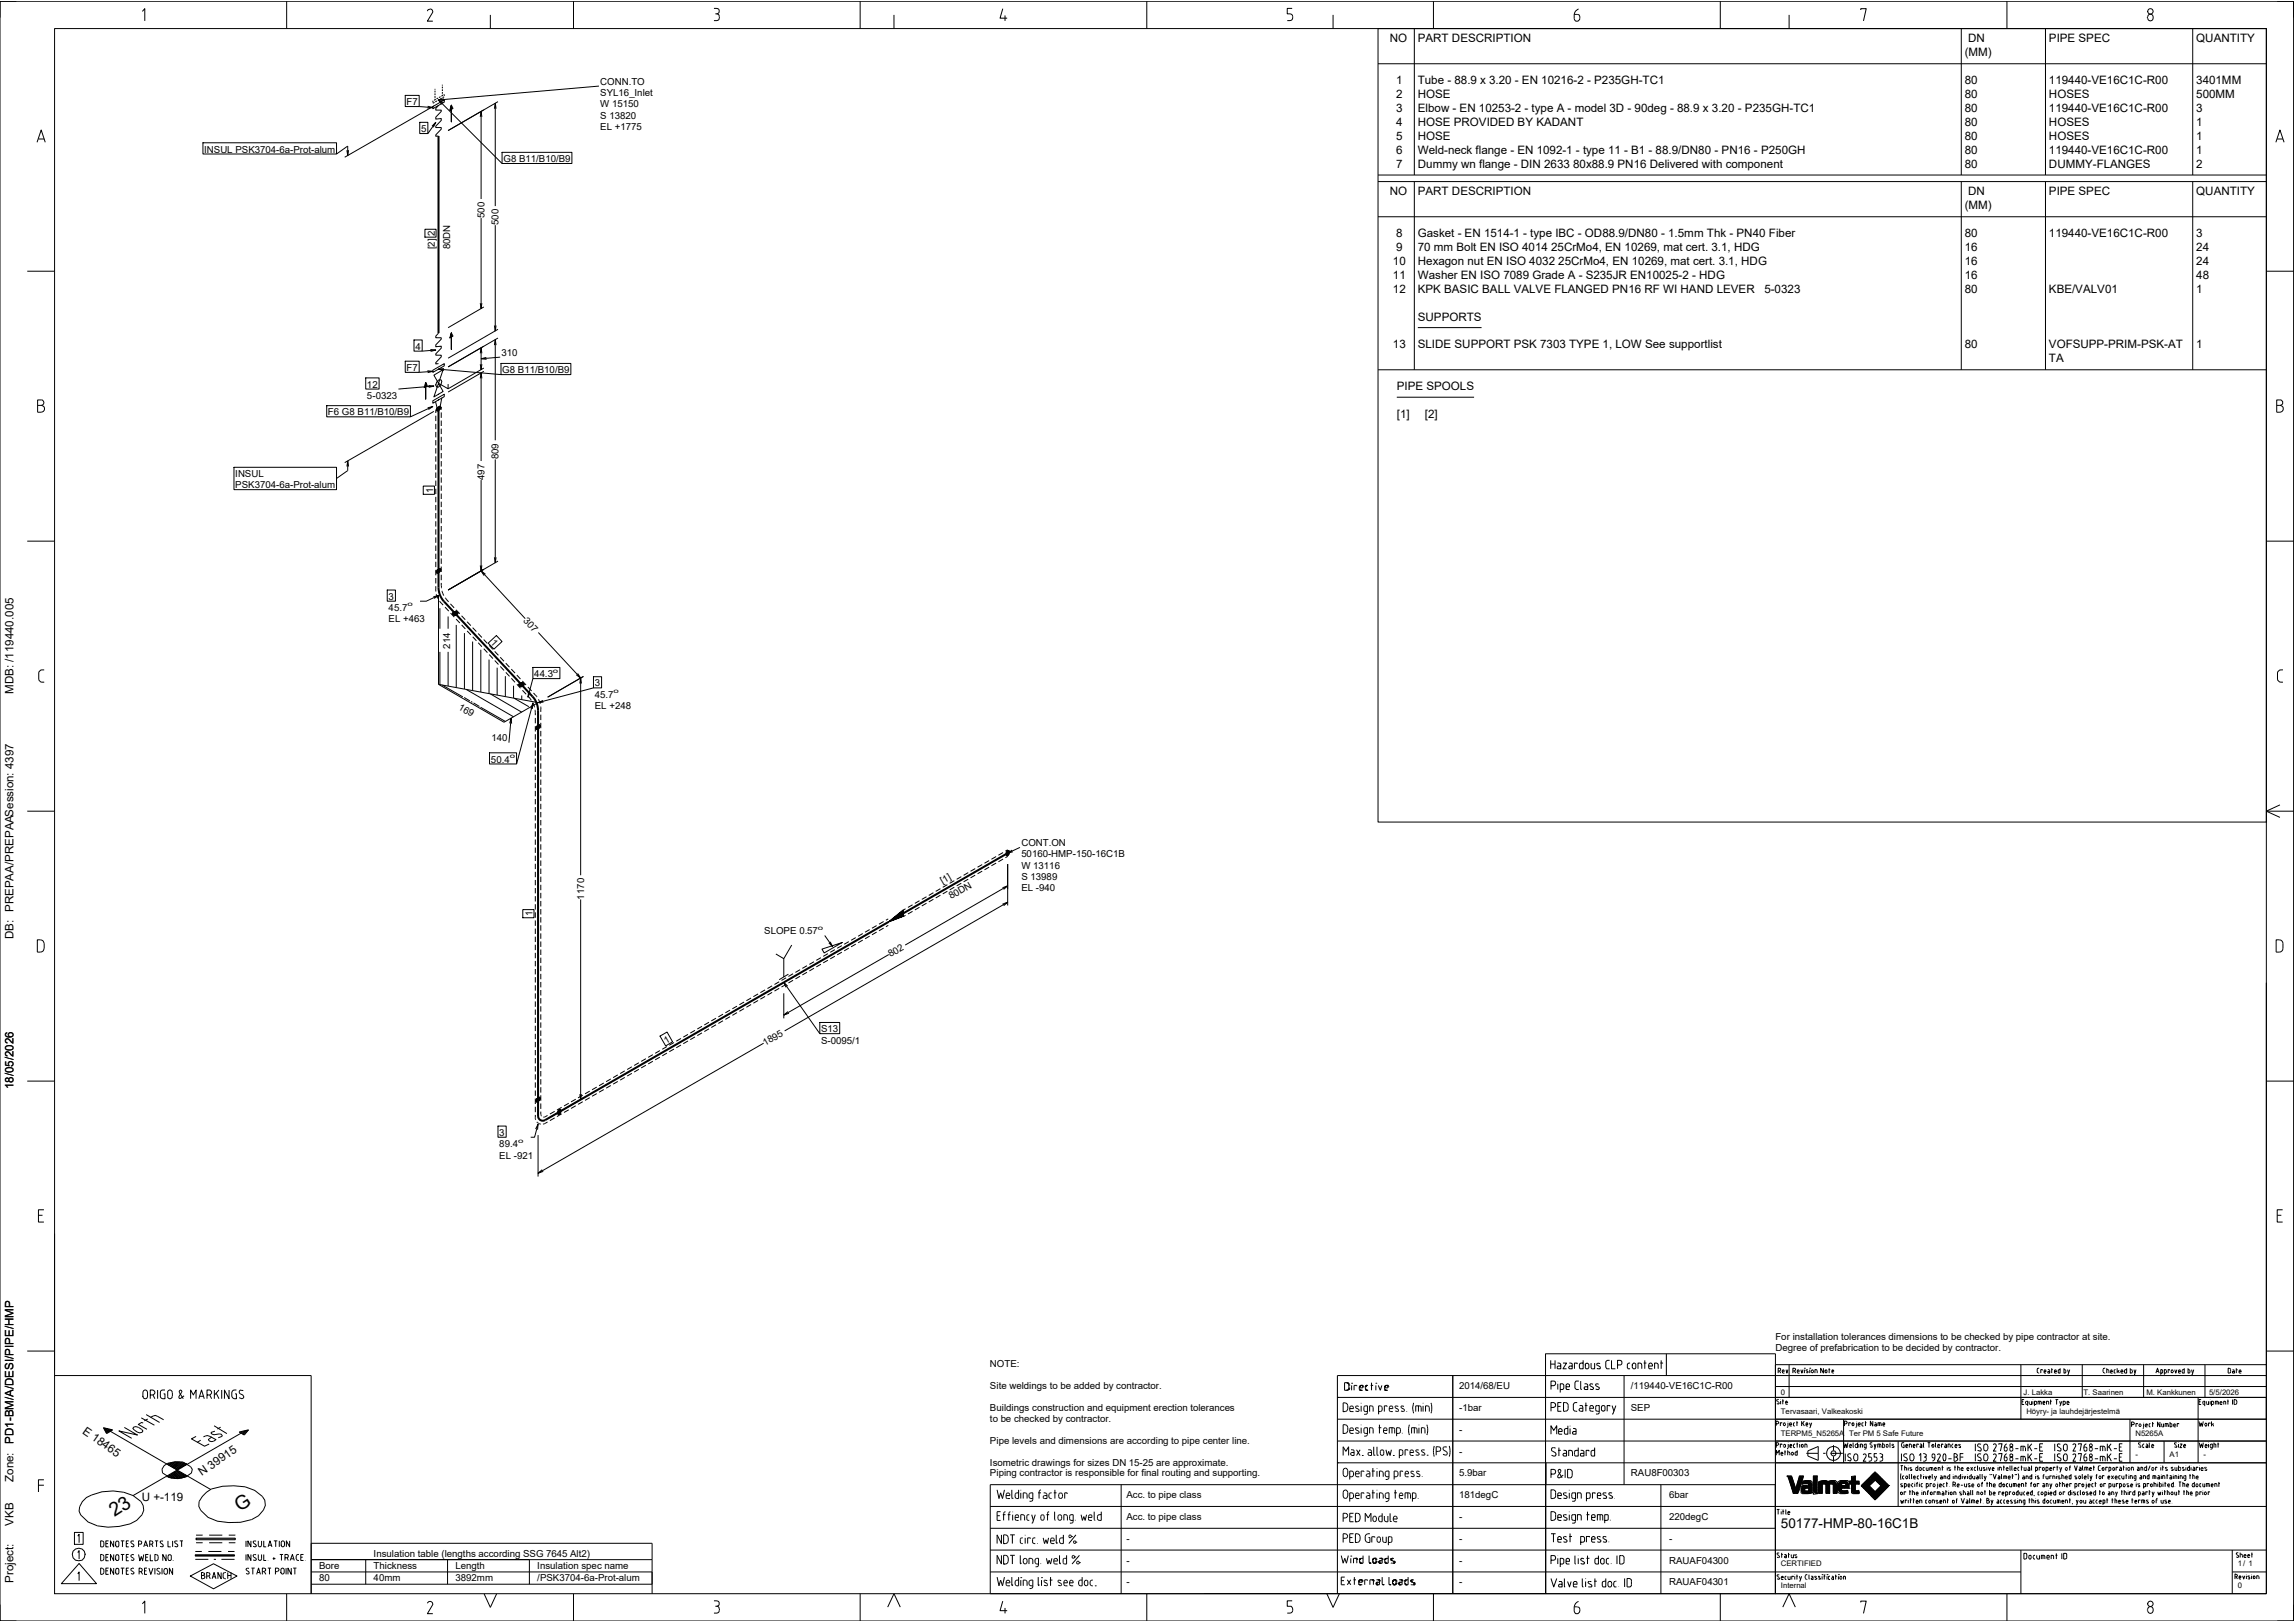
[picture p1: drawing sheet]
<svg xmlns="http://www.w3.org/2000/svg" width="841mm" height="594mm" viewBox="0 0 841 594" stroke-linecap="round" stroke-linejoin="round" font-family="sans-serif">
<defs><g id="words">
<g font-size="7.1">
<text x="42" y="556" transform="rotate(-33 42 556)">23</text>
<text x="87.9" y="554" transform="rotate(-33 87.9 554)">G</text>
</g>
<text font-size="5" x="652.6" y="560">50177-HMP-80-16C1B</text>
<g font-size="4.3">
<text x="5" y="254.2" transform="rotate(-90 5 254.2)">MDB: /119440.005</text>
<text x="5" y="344.2" transform="rotate(-90 5 344.2)">DB: PREPAA/PREPAASession: 4397</text>
<text x="5" y="399.1" transform="rotate(-90 5 399.1)">18/05/2026</text>
<text x="5" y="529" transform="rotate(-90 5 529)">PD1-BM/A/DESI/PIPE/HMP</text>
<text x="5" y="543" transform="rotate(-90 5 543)">Zone:</text>
<text x="5" y="559" transform="rotate(-90 5 559)">VKB</text>
<text x="5" y="580" transform="rotate(-90 5 580)">Project:</text>
</g>
<g font-size="4.2">
<text x="509.3" y="15.5">NO</text>
<text x="519.6" y="15.5">PART DESCRIPTION</text>
<text x="721.2" y="15.5">DN</text>
<text x="750.8" y="15.5">PIPE SPEC</text>
<text x="804.8" y="15.5">QUANTITY</text>
<text x="720" y="20.5">(MM)</text>
<text x="511.6" y="30.8">1</text>
<text x="511.6" y="35.9">2</text>
<text x="519.6" y="30.8">Tube - 88.9 x 3.20 - EN 10216-2 - P235GH-TC1</text>
<text x="519.6" y="35.9">HOSE</text>
<text x="720" y="30.8">80</text>
<text x="720" y="35.9">80</text>
<text x="750.8" y="30.8">119440-VE16C1C-R00</text>
<text x="750.8" y="35.9">HOSES</text>
<text x="804.8" y="30.8">3401MM</text>
<text x="804.8" y="35.9">500MM</text>
<text x="511.6" y="41">3</text>
<text x="519.6" y="41">Elbow - EN 10253-2 - type A - model 3D - 90deg - 88.9 x 3.20 - P235GH-TC1</text>
<text x="720" y="41">80</text>
<text x="750.8" y="41">119440-VE16C1C-R00</text>
<text x="804.8" y="41">3</text>
<text x="511.6" y="46.1">4</text>
<text x="519.6" y="46.1">HOSE PROVIDED BY KADANT</text>
<text x="720" y="46.1">80</text>
<text x="750.8" y="46.1">HOSES</text>
<text x="804.8" y="46.1">1</text>
<text x="511.6" y="51.2">5</text>
<text x="519.6" y="51.2">HOSE</text>
<text x="720" y="51.2">80</text>
<text x="750.8" y="51.2">HOSES</text>
<text x="804.8" y="51.2">1</text>
<text x="511.6" y="56.3">6</text>
<text x="519.6" y="56.3">Weld-neck flange - EN 1092-1 - type 11 - B1 - 88.9/DN80 - PN16 - P250GH</text>
<text x="720" y="56.3">80</text>
<text x="750.8" y="56.3">119440-VE16C1C-R00</text>
<text x="804.8" y="56.3">1</text>
<text x="511.6" y="61.4">7</text>
<text x="519.6" y="61.4">Dummy wn flange - DIN 2633</text>
<text x="576.5" y="61.4">80x88.9 PN16 Delivered with component</text>
<text x="720" y="61.4">80</text>
<text x="750.8" y="61.4">DUMMY-FLANGES</text>
<text x="804.8" y="61.4">2</text>
<text x="509.3" y="71.6">NO</text>
<text x="519.6" y="71.6">PART DESCRIPTION</text>
<text x="721.2" y="71.6">DN</text>
<text x="750.8" y="71.6">PIPE SPEC</text>
<text x="804.8" y="71.6">QUANTITY</text>
<text x="720" y="76.6">(MM)</text>
<text x="511.6" y="86.9">8</text>
<text x="519.6" y="86.9">Gasket - EN 1514-1 - type IBC - OD88.9/DN80 - 1.5mm Thk - PN40 Fiber</text>
<text x="720" y="86.9">80</text>
<text x="750.8" y="86.9">119440-VE16C1C-R00</text>
<text x="804.8" y="86.9">3</text>
<text x="511.6" y="92">9</text>
<text x="519.6" y="92">70 mm Bolt EN ISO 4014</text>
<text x="568.4" y="92">25CrMo4, EN 10269, mat cert. 3.1, HDG</text>
<text x="720" y="92">16</text>
<text x="804.8" y="92">24</text>
<text x="510.4" y="97.1">10</text>
<text x="519.6" y="97.1">Hexagon nut EN ISO 4032</text>
<text x="571" y="97.1">25CrMo4, EN 10269, mat cert. 3.1, HDG</text>
<text x="720" y="97.1">16</text>
<text x="804.8" y="97.1">24</text>
<text x="510.4" y="102.2">11</text>
<text x="510.4" y="107.3">12</text>
<text x="519.6" y="102.2">Washer EN ISO 7089 Grade A - S235JR EN10025-2 - HDG</text>
<text x="519.6" y="107.3">KPK BASIC BALL VALVE FLANGED PN16 RF WI HAND LEVER</text>
<text x="646.6" y="107.3">5-0323</text>
<text x="720" y="102.2">16</text>
<text x="720" y="107.3">80</text>
<text x="750.8" y="107.3">KBE/VALV01</text>
<text x="804.8" y="102.2">48</text>
<text x="804.8" y="107.3">1</text>
<text x="519.6" y="117.5">SUPPORTS</text>
<text x="510.4" y="127.7">13</text>
<text x="519.6" y="127.7">SLIDE SUPPORT PSK 7303 TYPE 1, LOW See supportlist</text>
<text x="720" y="127.7">80</text>
<text x="750.8" y="127.7">VOFSUPP-PRIM-PSK-AT</text>
<text x="804.8" y="127.7">1</text>
<text x="750.8" y="132.7">TA</text>
<text x="511.9" y="143">PIPE SPOOLS</text>
<text x="511.9" y="153.2">[1]</text>
<text x="522.1" y="153.2">[2]</text>
<text x="30" y="525" transform="rotate(35 30 525)">E 18465</text>
<text x="74" y="541" transform="rotate(-35 74 541)">N 39915</text>
<text x="52" y="550">U +-119</text>
</g>
<g font-size="3.5">
<text x="220" y="31">CONN.TO</text>
<text x="220" y="35.2">SYL16_Inlet</text>
<text x="149" y="38.5">F7</text>
<text x="220" y="39.3">W 15150</text>
<text x="220" y="43.5">S 13820</text>
<text x="220" y="47.7">EL +1775</text>
<text x="154.3" y="48.4">5</text>
<text x="74.8" y="55.9">INSUL PSK3704-6a-Prot-alum</text>
<text x="184.5" y="59.4">G8 B11/B10/B9</text>
<text x="177.5" y="79.9" transform="rotate(-90 177.5 79.9)">500</text>
<text x="182.7" y="82.5" transform="rotate(-90 182.7 82.5)">500</text>
<text x="159.3" y="86.4" transform="rotate(-90 159.3 86.4)">2</text>
<text x="159.3" y="91.3" transform="rotate(-90 159.3 91.3)">[2]</text>
<text x="164.9" y="91.3" transform="rotate(-90 164.9 91.3)">80DN</text>
<text x="152.2" y="128.1">4</text>
<text x="183.8" y="130.3">310</text>
<text x="149" y="135.9">F7</text>
<text x="184.1" y="136.7">G8 B11/B10/B9</text>
<text x="134.5" y="142">12</text>
<text x="134.5" y="146.2">5-0323</text>
<text x="120.2" y="152.2">F6 G8 B11/B10/B9</text>
<text x="182.7" y="168.3" transform="rotate(-90 182.7 168.3)">809</text>
<text x="86.2" y="174.8">INSUL</text>
<text x="86.2" y="179">PSK3704-6a-Prot-alum</text>
<text x="177.5" y="175.9" transform="rotate(-90 177.5 175.9)">497</text>
<text x="158.7" y="180.6" transform="rotate(-90 158.7 180.6)">1</text>
<text x="142.4" y="219.8">3</text>
<text x="142.4" y="223.9">45.7</text>
<text x="191.6" y="227.5" transform="rotate(47 191.6 227.5)">307</text>
<text x="142.4" y="228.1">EL +463</text>
<text x="164.9" y="237.7" transform="rotate(-90 164.9 237.7)">214</text>
<text x="179.6" y="235.7" transform="rotate(47 179.6 235.7)">1</text>
<text x="195.8" y="248.2">44.3</text>
<text x="218" y="251.6">3</text>
<text x="218" y="255.7">45.7</text>
<text x="167.8" y="259.8" transform="rotate(30 167.8 259.8)">169</text>
<text x="218" y="259.9">EL +248</text>
<text x="180.1" y="271.6">140</text>
<text x="179.9" y="279.4">50.4</text>
<text x="374.3" y="310">CONT.ON</text>
<text x="374.3" y="314.2">50160-HMP-150-16C1B</text>
<text x="374.3" y="318.3">W 13116</text>
<text x="374.3" y="322.5">S 13989</text>
<text x="214" y="329.6" transform="rotate(-90 214 329.6)">1170</text>
<text x="345.4" y="324.1" transform="rotate(-30 345.4 324.1)">[1]</text>
<text x="348.5" y="329.6" transform="rotate(-30 348.5 329.6)">80DN</text>
<text x="374.3" y="326.7">EL -940</text>
<text x="195.2" y="335.7" transform="rotate(-90 195.2 335.7)">1</text>
<text x="280.1" y="342.3">SLOPE 0.57</text>
<text x="326.3" y="350.8" transform="rotate(-30 326.3 350.8)">802</text>
<text x="244.1" y="382.6" transform="rotate(-30 244.1 382.6)">1</text>
<text x="280.4" y="383.3" transform="rotate(-30 280.4 383.3)">1895</text>
<text x="300.9" y="378.3">S13</text>
<text x="300.9" y="382.4">S-0095/1</text>
<text x="183" y="416.2">3</text>
<text x="183" y="420.4">89.4</text>
<text x="183" y="424.5">EL -921</text>
<text x="650.6" y="491.1">For installation tolerances dimensions to be checked by pipe contractor at site.</text>
<text x="650.6" y="495.1">Degree of prefabrication to be decided by contractor.</text>
<text x="362.8" y="501">NOTE:</text>
<text x="362.8" y="509">Site weldings to be added by contractor.</text>
<text x="534.7" y="509">2014/68/EU</text>
<text x="597.6" y="509">/119440-VE16C1C-R00</text>
<text x="362.8" y="517">Buildings construction and equipment erection tolerances</text>
<text x="362.8" y="521">to be checked by contractor.</text>
<text x="534.7" y="517">-1bar</text>
<text x="597.6" y="517">SEP</text>
<text x="534.7" y="525">-</text>
<text x="362.8" y="529">Pipe levels and dimensions are according to pipe center line.</text>
<text x="534.7" y="533">-</text>
<text x="362.8" y="537">Isometric drawings for sizes DN 15-25 are approximate.</text>
<text x="362.8" y="541">Piping contractor is responsible for final routing and supporting.</text>
<text x="534.7" y="541">5.9bar</text>
<text x="597.6" y="541">RAU8F00303</text>
<text x="412.7" y="549">Acc. to pipe class</text>
<text x="534.7" y="549">181degC</text>
<text x="611.6" y="549">6bar</text>
<text x="412.7" y="557">Acc. to pipe class</text>
<text x="534.7" y="557">-</text>
<text x="611.6" y="557">220degC</text>
<text x="412.7" y="565">-</text>
<text x="534.7" y="565">-</text>
<text x="611.6" y="565">-</text>
<text x="116.9" y="575">Bore</text>
<text x="136.9" y="570.5">Insulation table (lengths according SSG 7645 Alt2)</text>
<text x="136.9" y="575">Thickness</text>
<text x="166.9" y="575">Length</text>
<text x="196.9" y="575">Insulation spec name</text>
<text x="412.7" y="573">-</text>
<text x="534.7" y="573">-</text>
<text x="611.6" y="573">RAUAF04300</text>
<text x="116.9" y="579.5">80</text>
<text x="136.9" y="579.5">40mm</text>
<text x="166.9" y="579.5">3892mm</text>
<text x="196.9" y="579.5">/PSK3704-6a-Prot-alum</text>
<text x="412.7" y="581">-</text>
<text x="534.7" y="581">-</text>
<text x="611.6" y="581">RAUAF04301</text>
</g>
<g font-size="2.8">
<text x="652.6" y="511">0</text>
<text x="741.6" y="511">J. Lakka</text>
<text x="763.5" y="511">T. Saarinen</text>
<text x="786.5" y="511">M. Kankkunen</text>
<text x="809.5" y="511">5/5/2026</text>
<text x="652.6" y="518">Tervasaari, Valkeakoski</text>
<text x="742.6" y="518">Höyry- ja lauhdejärjestelmä</text>
<text x="652.6" y="526">TERPM5_N5265A</text>
<text x="677.6" y="526">Ter PM 5 Safe Future</text>
<text x="782.5" y="526">N5265A</text>
<text x="782.5" y="534">-</text>
<text x="795" y="534">A1</text>
<text x="807.5" y="534">-</text>
<text x="652.6" y="574">CERTIFIED</text>
<text x="820" y="574">1/ 1</text>
<text x="652.6" y="582">Internal</text>
<text x="820" y="582">0</text>
</g>
<g font-size="2.3">
<text x="149.3" y="222.2">o</text>
<text x="202.6" y="246.5">o</text>
<text x="224.8" y="254">o</text>
<text x="186.8" y="277.8">o</text>
<text x="299.7" y="340.6">o</text>
<text x="189.8" y="418.7">o</text>
</g>
</g></defs>
<g fill="none" stroke="#000" stroke-width=".37">
<path d="M0 .5h840.5v593.5h-840.5zM6 .5h-6v6M20 10.5h810.5v573.5h-810.5zM52.2 4.2l.9-1v4.5M105 .5v10M157.6 3.4l-.8 .3-.2 .4M157.6 3.3a.96 .96 0 0 1 .8 1.5l-1.8 3h2M179.7 5.5v5M210.2 .5v10M261.6 3.1h1a1.03 1.03 0 0 1 .9 1.2 1.03 1.03 0 0 1-1.4 .8M262.6 5.1a.82 .82 0 0 1 .9 1M263.5 6.6a.82 .82 0 0 1-.9 1h-1"/>
<path d="M263.6 6.1v.5M315.2 .5v10M327.6 5.5v5M367.5 3.2l-1 3.5h2.6M368.3 5.7v2M420.2 .5v10M473.5 3.1h-1.8v2h1a1.26 1.26 0 0 1 1 1.2 1.26 1.26 0 0 1-1 1.3h-1M488.5 5.5v5M505 10.5h325.5v290.7h-325.5zM505 10.5h325.5M518.3 10.5v53.6M525.3 .5v10"/>
<path d="M576.9 5.3v1.5a1.08 1.08 0 0 0 1.3 .9 1.08 1.08 0 0 0 .7-1.4 .84 .84 0 0 0-.9-1M576.9 5.3h1M578.4 3.3a2.45 2.45 0 0 0-1.5 2.1M630.4 .5v10M655.6 5.5v5M681.9 3.7v-.5h2l-1 4.5M718.7 10.5v53.6M735.4 .5v10M749.6 10.5v53.6M786.9 6.2v.5M787 6.2a1.1 1.1 0 0 1 1.6-.9 1.1 1.1 0 0 1 .3 1.8 .99 .99 0 0 1-1.1 .5 .99 .99 0 0 1-.8-.9M803.5 10.5v53.6"/>
<path d="M834.5 .5h6v6M148.5 34.9h5.1v4.1h-5.1zM153.6 39l5 .4M156.7 38.9l1.9 .5-2 .2M158.6 39l4.2-2.4v.8l-4.2 2.4zM158.8 36.9l-.2 .6M159 38.8l-32.7 18.8M159.2 37.5l-.6 .3M159.4 32.5v.4M159.4 33.2v.7M159.4 34.2v.7M159.4 35.2v.7"/>
<path d="M159.4 36.2v.3M159.7 36.4l-.6 .4M160.1 37l-.6 .3M160.5 35.9l-.6 .4M160.7 38.6l-1 1.1v.6h2v.5l-2 2.1v.7l2-.2v.7l-2 2.1v.5h2v.6l-2 2.1v.5l1-.1M160.7 36.6l23.3 23.3M160.7 36.6l-.3 .2M161 36.5l-.3 .1M161.4 35.4l-.6 .4M161.9 36l-.6 .3M162.1 31v.4M162.1 31.7v.7"/>
<path d="M162.1 32.7v.7M162.1 33.7v.7M162.1 34.7v.4M162.3 37.7l-1.6-1.1 1.1 1.6M162.3 34.9l-.6 .4M162.6 36.2l-1.9 .4 2 .2M162.6 34.7l.2-.1v.5M162.8 35.5l-.6 .3M165.4 38.5l.6 1.2-1.2 .7 .6-1.9v6.1zM181.2 39.8l.3-2 .3 2M181.5 37.8v37.7M182.5 37.3l-18.3 10.5"/>
<path d="M219.5 31.5l-58.8 5.1M505 23.4h325.5M13.6 52.1l1.5-4.5 1.5 4.5M14.1 50.9h2.1M74.4 52.3h48.9v4.1h-48.9zM123.3 56.4l4.1-2.9v3.5M127.1 55l.3 2 .3-2M153.8 44.8h3v4.1h-3zM158.3 46.2l1.4-1.4-.9 1.8M159.7 44.8l-2.9 4.1M176 42.8l.3-2 .3 2M176.3 40.8v32.1"/>
<path d="M184 55.8h25.6v4.1h-25.6zM834 52.1l1.5-4.5 1.5 4.5M834.5 50.9h2.1M176.3 79.9v33.2M505 64.1h325.5M505 66.5h325.5M505 79.4h325.5M518.3 66.5v69M718.7 66.5v69M749.6 66.5v69M803.5 66.5v69M10 99.4h10"/>
<path d="M155.7 84h4.1v2.9h-4.1zM181.5 82.5v38.8M830.5 99.4h10M176 111.1l.3 2 .3-2M177.3 112.5l-13.1 7.6M181.2 119.3l.3 2 .3-2M134 138.5h4.9v4.1h-4.9zM148.5 132.4h5.1v4.1h-5.1zM151.7 124.6h3v4.1h-3zM156.6 135.9l2 .2-1.9 .5M157.7 128.1l2 .2-1.9 .5M158.6 135.7l4.2-2.4v.8l-4.2 2.4z"/>
<path d="M158.6 136.1l-5 .4M159 137.5l3.4 6-3.4 2 3.4-10zM159.7 128.3l-5 .4M160.7 139.3l.9-.1 .3 .6-.3 1.2-.9 .8h-.7l-.3-.7 .3-1zM160.7 122.1l-1 1.1v.6h2v.5l-2 2.1v.7l2-.2v.7l-2 2.1v.5h2v.6l-2 2.1v.5l1-.1M160.7 135.3l22.9 2M162.7 135.1l-2 .2 1.9 .5M165.4 122l.6 1.2-1.2 .7 .6-1.9v6.1zM176 138.7l.3-2 .3 2M176 133.5l.3 2 .3-2M176 129.5l.3-2 .3 2M176.3 127.5v8"/>
<path d="M176.3 136.7v32.2M177.3 136.1l-13.1 7.6M177.3 134.9l-13.1 7.6M178.2 131l-1.9 .5 2 .2M181.2 126.5l.3-2 .3 2M181.5 124.5v36.8M182.5 123.9l-18.3 10.6M182.5 120.7l-18.3 10.6M183.3 130.9l-7 .6M183.6 133.2h25.6v4.1h-25.6zM505 135.5h325.5M519.6 120.1h23.3"/>
<path d="M13.8 146.6h1.3a1 1 0 0 1 1 1 1 1 0 0 1-1 .9 1.25 1.25 0 0 1 1.2 1.3 1.25 1.25 0 0 1-1.2 1.3h-1.3zM13.8 148.5h1.3M119.7 148.7h30.7v4h-30.7zM156 140.2l.6 1.2-1.2 .7 .6-1.9v6zM156.7 149.4l1.9-.4-1.6 1.1M157 141.3l2 .2-1.9 .5M158.6 146.9l4.2-2.4v.9l-4.2 2.4zM158.6 149l-8.2 3.7M159 150.7l-32.7 18.8M159 141.5l-13 1.1M159.7 150.3v1M159.7 152.3v2"/>
<path d="M159.7 155.3v2M159.7 158.3v2M160.2 149.4l1-.5 .4 .3-.4 .9-1 .5-.4-.3zM160.7 140.5l3.5 2v-1.8M161.7 149.2v.9M161.7 151.1v2M161.7 154.1v2M161.7 157.1v2M161.9 145.8l-.7 3.6-.9 .6-.7-2.9M511.9 145.6h28.3M834.3 146.6h1.2a1 1 0 0 1 1 1 1 1 0 0 1-1 .9 1.25 1.25 0 0 1 1.2 1.3 1.25 1.25 0 0 1-1.2 1.3h-1.2zM834.3 148.5h1.2"/>
<path d="M85.7 171.2h37.6v8.2h-37.6zM127.1 170.9l.3-2 .3 2M127.4 168.9v3.5l-4.1 2.9M155.1 178.1h4.1v3h-4.1zM159.7 161.3v1.9M159.7 164.2v2M159.7 167.2v2M159.7 170.2v2M159.7 173.1v2M159.7 176.1v2M159.7 179.1v2M161.7 160.1v1.9"/>
<path d="M161.7 163v2M161.7 166v2M161.7 169v2M161.7 172v1.9M161.7 174.9v2M161.7 177.9v2M176.3 175.9v33.3l16.2 17.5M181.5 168.3v37.9M10 198.3h10M159.7 182.1v2M159.7 185v2M159.7 188v2"/>
<path d="M159.7 191v2M159.7 194v1.9M159.7 196.9v2M159.7 199.9v2M161.7 180.9v2M161.7 183.8v2M161.7 186.8v2M161.7 189.8v2M161.7 192.8v1.9M161.7 195.7v2M161.7 198.7v2M830.5 198.3h10"/>
<path d="M141.9 216.2h3v4.1h-3zM158.8 218.7l1.9-.5-1.6 1.1M159.7 214.8v1.9M159.7 202.9v2M159.7 205.8v2M159.7 208.8v2M159.7 211.8v2M159.9 217.7l.7 1.8M160.2 208.9l1-.6 .4 .4-.4 .8-1 .6-.4-.4zM161.7 201.7v1.9M161.7 204.6v2M161.7 207.6v2"/>
<path d="M161.7 210.6v2M161.7 213.6v1M161.7 214.6l.1 .9M162 216.5l.6 1.8M163.1 219l1.3 1.5M176 207.2l.3 2 .3-2M177.9 210.4l-1.6-1.2 1.1 1.7M181.2 204.2l.3 2 .3-2M182.5 205.6l-18.3 10.6M153.9 220.3h2.3l4.5-2.1v32.6M161.1 220.3l1.3 1.4M161.2 222.9v7.5"/>
<path d="M161.2 238.9v12M163.1 222.5l1.3 1.4M164.2 225.9v4.5M164.2 238.9v12.5M165.1 221.3l1.3 1.4M165.1 224.7l1.4 1.4M165.8 224.7l1.1-.7 .8 .3 .1 .6-1.1 .7-.8-.3zM167.1 223.5l1.4 1.4M167.1 226.9l1.4 1.4M167.2 229v23M169.1 225.6l1.4 1.5M169.2 229l1.3 1.5"/>
<path d="M170.2 232v20.5M171.2 227.8l1.3 1.5M171.2 231.2l1.4 1.4M173.2 230l1.4 1.4M173.2 235.1v18M173.2 233.3l1.4 1.5M175.2 232.1l1.4 1.5M175.2 235.5l1.4 1.5M176.2 238.1v15.5M177.3 234.3l1.3 1.5M177.3 237.7l1.3 1.5M178.9 235.7l3-2.8 2.1 2.2-3 2.8z"/>
<path d="M179.3 236.5l1.3 1.5M179.3 239.9l1.3 1.4M181.3 238.7l1.3 1.4M197.3 231.8l15.5 16.7v72.2M16.2 245.5a1.56 1.56 0 0 0-1.9 .7v3.1a1.56 1.56 0 0 0 1.9 .7M160.7 250.8l24 13.9 12.5-7.2M160.7 250.8l36.5 6.7M162.1 251.1l7.5 4.3M170.1 255.6l2.1 1.3M170.9 252.7l17.3 10M172.6 257.1l.5 .3M173.5 257.6l2.2 1.3"/>
<path d="M176.1 259.2l9.1 5.2M179.2 241.7v12.5M179.7 254.3l11.5 6.7M181.3 242l1.4 1.5M182.2 244.7v10M183.3 240.8l1.4 1.5M183.3 244.2l1.4 1.5M185.2 247.8v7.5M185.3 243l1.4 1.5M185.4 246.4l1.3 1.5M187.4 245.2l1.3 1.4M187.4 248.6l1.3 1.4"/>
<path d="M188.2 251.3v4.5M188.4 255.9l5.4 3.1M189.4 247.4l1.3 1.4M189.4 250.7l1.4 1.5M190.1 250.8l1.1-.7 .8 .3 .1 .6-1.1 .7-.8-.3zM191.2 254.9v1.5M191.4 249.5l1.4 1.5M191.4 252.9l1.4 1.5M193.4 251.7l1.4 1.5M193.5 255.1l.7 .8M193.7 253.5l-.2 2 .8-1.8M194.1 255.9l.6 .7"/>
<path d="M194.5 259.6l.8-1.8-.2 2M195.2 257.4l.7 1.8M195.3 244.6h9.9v4.1h-9.9zM195.3 257.8l-6 22.2M195.3 248.7l-1.8 6.8M195.5 253.9l.7 .8M196.2 254.7l.6 .7M197.3 256.2l.7 1.8M198.1 258.9l.1 1M198.2 259.9v1M199 256.7l-1.8 .8 2-.2M211.7 246.8l1.1 1.7-1.6-1.2"/>
<path d="M212.5 250.5l.3-2 .3 2M213.8 247.9l-13.1 7.6M217.5 248h3v4.1h-3zM217.5 252.1l-20.3 5.4M836.6 245.5a1.5 1.5 0 0 0-2 1.1l.1 2.7a1.6 1.6 0 0 0 1.9 .7M179.4 275.9h9.9v4.1h-9.9zM186.8 265.1l.5-1.9 .2 2M187.3 263.2l-.8 9M196.1 260.1l.1 2M196.2 263.1v2M196.2 266.1v2M196.2 269v2"/>
<path d="M196.2 272v2M196.2 275v2M196.2 277.9v2M196.7 266.2l1-.6 .4 .4-.4 .8-1 .6-.4-.4zM198.2 261.9v2M198.2 264.9v2M198.2 267.8v2M198.2 270.8v2M198.2 273.8v2M198.2 276.7v2M198.2 279.7v2M10 297.2h10"/>
<path d="M196.2 280.9v2M196.2 283.9v2M196.2 286.8v2M196.2 289.8v2M196.2 292.8v2M196.2 295.7v2M196.2 298.7v2M198.2 282.7v2M198.2 285.6v2M198.2 288.6v2M198.2 291.6v2M198.2 294.5v2"/>
<path d="M198.2 297.5v2M830.5 297.2h10M830.5 297.2l5 2.3M835.5 294.9l-5 2.3M196.2 301.7v1.9M196.2 304.6v2M196.2 307.6v2M196.2 310.6v1.9M196.2 313.5v2M196.2 316.5v2M196.2 319.5v1.9M198.2 300.5v1.9"/>
<path d="M198.2 303.4v2M198.2 306.4v2M198.2 309.4v2M198.2 312.3v2M198.2 315.3v2M198.2 318.3v2M354.8 319.8l-1.7 1M357.4 318.3l-1.7 1M359.9 316.8l-1.7 1M359.9 319.2l-1.7 1M362.5 315.4l-1.7 .9M362.5 317.8l-1.7 .9"/>
<path d="M365 313.9l-1.7 1M365 316.3l-1.7 1M367.6 312.4l-1.7 1M367.6 314.8l-1.7 1M369.3 311.6l.5 .1v1.2l-.5 .7-.5-.1v-1.2zM369.3 311.4l-.9 .5M369.3 313.8l-.9 .5M369.3 316.6v15.2M370.9 311.5l-1.6 1.1 1.9-.5M373.8 310.5l-4.5 2.1M191.6 333.3h4.1v3h-4.1zM196.2 322.4v2"/>
<path d="M196.2 325.4v2M196.2 328.4v1.9M196.2 331.3v2M196.2 334.3v2M196.2 337.3v2M198.2 321.2v2M198.2 324.2v2M198.2 327.2v2M198.2 330.1v2M198.2 333.1v2M198.2 336.1v2M198.2 339v2"/>
<path d="M212.8 329.6v73.3M321.2 339.2l-1.7 .9M323.8 337.7l-1.7 1M325.5 336.7l-.9 .5M325.5 339.1l-.9 .5M331 334.7v-1.3l-5.5 4.5 5.5-2.1v-2.2l-5 4 5-1.9v-2l-4.4 3.6 4.4-1.7v-1.7l-3.9 3 3.9-1.5v-1.3l-3.4 2.6 3.4-1.4v-1.1l-2.8 2.1 2.8-1.2v-.7l-2.4 1.7 2.4-1.2v-.4l-1.8 1.2 1.8-.9-5.5 3.1M331.8 333l-.8 .5M331.8 335.4l-.8 .5M334.4 331.5l-1.7 1M334.4 334l-1.7 .9M336.9 330.1l-1.7 .9M336.9 332.5l-1.7 .9"/>
<path d="M339.5 328.6l-1.7 1M339.5 331l-1.7 1M342.1 327.1l-1.7 1M342.1 329.5l-1.7 1M344.6 325.6l-1.7 1M344.6 328l-1.7 1M347.2 324.2l-1.7 1M347.2 326.6l-1.7 1M349.7 322.7l-1.7 1M349.7 325.1l-1.7 1M352.3 321.2l-1.7 1M352.3 323.6l-1.7 1"/>
<path d="M354.8 322.2l-1.7 .9M357.4 320.7l-1.7 1M367.4 325.3l1.9-.7-1.5 1.3M367.4 331.3l1.9-.7-1.5 1.3M369.3 324.6l-37.6 21.7M369.3 330.6l-81.8 47.2M13.7 344.4h1.1a1.4 1.4 0 0 1 1.4 1.3v1.8a1.4 1.4 0 0 1-1.4 1.4h-1.1zM196.2 340.2v2M196.2 343.2v2M196.2 346.2v2M196.2 349.1v2M196.2 352.1v2"/>
<path d="M196.2 355.1v2M196.2 358.1v1.9M198.2 342v2M198.2 345v2M198.2 347.9v2M198.2 350.9v2M198.2 353.9v2M198.2 356.8v2M198.2 359.8v2M285.5 359.8l-1.7 1M287.2 351.3v6.7M287.2 360l13.2 18.8"/>
<path d="M288.1 358.3l-1.7 1M288.9 357l-3.4 2M290.1 346.3l-2.9 5-2.9-1.7M290.6 356.8l-1.7 1M290.6 359.2l-1.7 1M293.2 355.3l-1.7 1M293.2 357.7l-1.7 1M295.7 353.9l-1.7 1M295.7 356.3l-1.7 1M298.3 352.4l-1.7 1M298.3 354.8l-1.7 1M300.8 350.9l-1.7 1"/>
<path d="M300.8 353.3l-1.7 1M301.2 347.8l7.4-2.4-6.6 3.8zM302.2 342.8l2.9 4.1M303.4 349.5l-1.7 1M303.4 351.9l-1.7 .9M304.2 345.1l.9 1.8-1.4-1.4M305.9 348l-1.7 1M305.9 350.4l-1.7 1M308.5 346.5l-1.7 1M308.5 348.9l-1.7 1M311 345.1l-1.7 .9M311 347.4l-1.7 1"/>
<path d="M313.6 343.6l-1.7 1M313.6 346l-1.7 .9M316.2 342.1l-1.7 1M316.2 344.5l-1.7 1M318.7 340.6l-1.7 1M318.7 343l-1.7 1M321.2 341.6l-1.7 .9M323.8 340.1l-1.7 1M325.7 349.8l-38.5 22.2M834.1 344.4h1.1a1.36 1.36 0 0 1 1.4 1.3v1.8a1.36 1.36 0 0 1-1.4 1.4h-1.1zM196.2 361v2M196.2 364v2"/>
<path d="M196.2 367v1.9M196.2 369.9v2M196.2 372.9v2M196.2 375.9v1.9M196.2 378.8v2M198.2 362.8v2M198.2 365.7v2M198.2 368.7v2M198.2 371.7v2M198.2 374.7v1.9M198.2 377.6v2M241.9 379.7l2.6-1.5 2 3.6-2.6 1.5z"/>
<path d="M252.1 379.1l-1.7 .9M254.7 377.6l-1.7 1M254.7 380l-1.7 1M257.2 376.1l-1.7 1M257.2 378.5l-1.7 1M259.8 374.6l-1.7 1M259.8 377l-1.7 1M262.4 373.1l-1.7 1M262.4 375.5l-1.7 1M264.9 371.6l-1.7 1M264.9 374l-1.7 1M267.5 370.1l-1.7 1"/>
<path d="M267.5 372.6l-1.7 1M270.1 368.7l-1.7 1M270.1 371.1l-1.7 1M272.7 367.2l-1.8 1M272.7 369.6l-1.8 1M275.2 365.7l-1.7 1M275.2 368.1l-1.7 1M277.8 364.2l-1.7 1M277.8 366.6l-1.7 1M280.4 362.7l-1.8 1M280.4 365.1l-1.8 1M282.9 361.2l-1.7 1"/>
<path d="M282.9 363.7l-1.7 .9M285.5 362.2l-1.7 1M287.2 364v9.2M288.1 360.7l-1.7 1M288.6 361.4l-1.4-1.4 .8 1.8M288.7 370.7l-1.5 1.3 1.9-.7M300.4 374.7h7.3v4.1h-7.3zM830.5 360.2v139.9M10 396.2h10M196.2 381.8v2M196.2 384.8v1.9M196.2 387.7v2"/>
<path d="M196.2 390.7v2M196.2 393.7v1.9M196.2 396.6v2M196.2 399.6v2M198.2 380.6v2M198.2 383.6v1.9M198.2 386.5v2M198.2 389.5v2M198.2 392.5v2M198.2 395.4v2M198.2 398.4v2M216.1 399.8l-1.7 1"/>
<path d="M218.7 398.3l-1.7 1M221.2 396.9l-1.7 1M221.2 399.3l-1.7 .9M223.8 395.4l-1.7 1M223.8 397.8l-1.7 .9M226.4 393.9l-1.7 1M226.4 396.3l-1.7 1M229 392.4l-1.7 1M229 394.8l-1.7 1M231.5 390.9l-1.7 1M231.5 393.3l-1.7 1M234.1 389.4l-1.7 1"/>
<path d="M234.1 391.8l-1.7 1M236.7 388l-1.7 1M236.7 390.4l-1.7 .9M239.2 386.5l-1.7 1M239.2 388.9l-1.7 1M241.8 385l-1.7 1M241.8 387.4l-1.7 1M244.4 383.5l-1.7 1M244.4 385.9l-1.7 1M247 382l-1.7 1M247 384.4l-1.7 1M249.5 380.5l-1.7 1"/>
<path d="M249.5 382.9l-1.7 1M252.1 381.5l-1.7 1M279.8 382.3l-82.6 47.6M830.5 396.2h10M182.5 412.6h3v4.1h-3zM196.2 408.5l.1 1.9M196.2 402.6v2M196.2 405.6v1.9M196.3 413.7l.9-1.8-.2 2M196.7 402.7l1-.7 .4 .5-.4 .8-1 .6-.4-.4zM196.7 411.1l1.4 .8M197.2 411.9l-1.3 4.8h-1.4"/>
<path d="M197.2 415.9v15.2M198.2 401.4v2M198.2 404.4v1.9M198.2 407.3v1M198.2 408.3l.3 .7M200.6 408.7l-1.5 .7M200.6 411.2l-1.6 .7M203.3 407.2l-1.8 1M203.3 409.6l-1.8 1M205 406.4l.5 .2v1.2l-.5 .6-.5-.1v-1.2zM205.8 405.8l-1.7 1M205.8 408.2l-1.7 1"/>
<path d="M208.4 404.3l-1.7 1M208.4 406.7l-1.7 1M211 402.8l-1.7 1M211 405.2l-1.7 1M212.5 400.9l.3 2 .3-2M213.5 401.3l-1.7 1M213.5 403.7l-1.7 1M213.8 402.4l-13.1 7.6M216.1 402.2l-1.7 1M218.7 400.7l-1.7 1M198.7 428.6l-1.5 1.3 1.9-.7M14.1 445.3h1.5"/>
<path d="M16.1 443.3h-2v4.5h2M20 452.1v50M834.5 445.3h1.5M836.5 443.3h-2v4.5h2M10 495.1h10M568.3 498.5v3.1M568.3 499.9h1.5M569.8 498.5v3.1M570.7 499.5l.9 .1 .4 .4v1.6h-.8a.5 .5 0 0 1-.6-.5 .5 .5 0 0 1 .6-.5h.8M572.7 499.5h1.4l-1.4 2.1h1.4M575.1 499.5l.9 .1 .1 .3v1.7h-.9a.51 .51 0 0 1-.3-.6 .51 .51 0 0 1 .4-.4h.8M578 499.9v-.4h-1v2.1"/>
<path d="M580.1 498.5v3.1h-1.1l-.2-.6 .1-1.3 1.2-.2M580.9 499.9l.1-.1a.71 .71 0 0 1 .8-.2 .71 .71 0 0 1 .4 .6v.9l-.4 .5a.63 .63 0 0 1-.6-.1 .63 .63 0 0 1-.3-.6zM583 499.5v1.7l.4 .4h1v-2.1M586.4 499.7a.67 .67 0 0 0-.8-.2 .67 .67 0 0 0-.5 .7l1.3 .7a.55 .55 0 0 1-.1 .7 .55 .55 0 0 1-.8 0l-.4-.1M589.8 498.5h-.8l-.6 .6 .1 2.1 .3 .4h1M590.5 498.5v3.1h1.4M597.3 499.5l-.7 .1-.3 .4v1.2l.3 .4h.7M598.3 499.8a.6 .6 0 0 1 .8-.3 .6 .6 0 0 1 .3 .7v.7a.66 .66 0 0 1-.6 .7 .66 .66 0 0 1-.7-.7zM602.3 499.5h1M602.7 498.5v3.1M608.4 499.5h1M608.7 498.5v3.1"/>
<path d="M610.6 496.1v8M830.5 495.1h10M20 504.1h94v79.9M51.8 519.6l4.8 2.6M52.7 509.6a.83 .83 0 0 1 .9-.2 .83 .83 0 0 1 .5 .9v1.4a.85 .85 0 0 1-.9 .9 .85 .85 0 0 1-.8-.9v-1.4zM53.6 518.4l4.9 2.9M54.2 520l-1.3 .7M55.1 511.2h.8a.91 .91 0 0 0 .9-.9 .91 .91 0 0 0-.9-.9h-.8v3.2M55.2 519.4l1.7-.7 3.1 1.6M56.1 511.2l.7 1.4M57.8 509.4v3.2M60.5 509.4l-1.3 .1a2.39 2.39 0 0 0 0 2.9l1.3 .2v-1.8h-.5"/>
<path d="M63.1 510.3a.82 .82 0 0 0-.8-1 .82 .82 0 0 0-.8 1v1.4a.82 .82 0 0 0 .8 .9 .82 .82 0 0 0 .8-.9M63.2 510.3v1.4M65.7 510.2l1.5 2.4M65.8 510.2l-.1-.3 .5-.5 .5 .5-1.1 1.9 .1 .6h.6l1.2-.9M69.8 512.6v-3.2l1 1.8 1-1.8v3.2M72.9 512.6l1-3.2 1 3.2M73.2 511.7h1.3M75.9 511.2l1.2-.1a.91 .91 0 0 0 .5-1 .91 .91 0 0 0-.8-.7h-.9v3.2M76.9 511.2l.6 1.4M78.6 509.4v3.2M79.2 510.6l1 2M80.2 509.4l-1.6 1.9"/>
<path d="M81.2 509.4v3.2M83.9 509.4v3.2l-1.7-3.2v3.2M86.6 509.4l-1.1 .1-.6 .8 .2 1.8 .7 .5h.8v-1.8h-.5M88.4 509.4a.75 .75 0 0 0-.7 .5 .75 .75 0 0 0 .3 .9l.9 .4 .5 .7-.1 .3a1.01 1.01 0 0 1-1.7 0M88.4 509.5l.8 .1M490.1 512.1h.1M490.1 512.1h340.4M492.2 517.3h.1M492.2 514.1l1.4 .3 .3 .7-.3 1.9-.6 .3h-.8zM493.4 509.5h.1M493.4 506.7h.1M493.4 506.7h-.7v2.8h.7"/>
<path d="M493.4 506.7l.3 .1M493.7 506.8h.1M493.7 506.8l.2 .1M493.8 509.4h.1M493.8 509.4l-.4 .1M493.9 506.9h.1M493.9 506.9l.3 .3M494.1 509.2h.1M494.1 509.2l-.3 .2M494.2 508.9h.1M494.2 507.2h.1M494.2 508.9l-.1 .3"/>
<path d="M494.2 507.2l.1 .4M494.3 508.7h.1M494.3 507.6h.1M494.3 508.7l-.1 .2M494.3 507.6v1.1M494.6 516.2h1.4l-.2-.8-.5-.2-.5 .2-.2 1.4 .1 .4 1.3 .1M495.3 506.9h.1M495.3 507.7v1.8M497.2 508v-.3h-1v1.8M497.9 515.4l-.7-.2-.5 .5 1.1 .7 .2 .7-.3 .2-1-.2M498.1 508.3h.1M498.1 508.3l.1 1"/>
<path d="M498.2 509.3h.1M498.2 508.1h.1M498.2 509.3l.2 .2M498.2 508.1l-.1 .2M498.4 509.5h.1M498.4 507.8h.1M498.4 509.5h1M498.4 507.8l-.2 .3M498.6 509.5h.1M498.6 507.7h.1M498.6 507.7h.4M498.6 507.7l-.2 .1"/>
<path d="M498.8 507.7h.1M498.8 514.1v.2M498.8 515.2v2.1M499 507.7h.1M499 507.7l.3 .2M499.3 507.9h.1M499.3 507.9l.1 .3M499.4 508.2h.1M499.4 508.2v.4h-1.3M500.3 508.2h.1M500.3 508.2l.1 .9M500.4 509.3h.1"/>
<path d="M500.4 509.1h.1M500.4 508h.1M500.4 509.3l.3 .2M500.4 509.1v.2M500.4 508l-.1 .2M500.6 507.7h.1M500.6 507.7h.7M500.6 507.7l-.2 .3M500.7 509.5h.1M500.7 509.5h.6M500.9 509.5h.1M501.1 517.3l-1.2-.2-.1-1.3 .5-.6h.8v2.5l-.2 .5-1 .1"/>
<path d="M501.9 517.3v-2.1l1.2 .2 .1 1.9M502.3 507.7h.9M502.6 506.7v2.8M504.2 506.9h.1M504.2 507.7v1.8M505.1 507.7l.7 1.8 .6-1.8M505.2 517.3h.7l.6-.6v-.9l-.6-.6h-.7v3.1M507.4 509.3h.1M507.4 508.3h.1M507.4 508.1h.1M507.4 509.3l.2 .2M507.4 508.1v1.2"/>
<path d="M507.6 509.5h.1M507.6 507.8h.1M507.6 509.5h1M507.6 507.8l-.2 .3M507.8 509.5h.1M507.8 507.7h.1M507.8 507.7h.5M507.8 507.7l-.2 .1M508.1 507.7h.1M508.3 507.7h.1M508.3 515.5v-.3h-1v2.1M508.3 507.7l.2 .2"/>
<path d="M508.5 507.9h.1M508.5 507.9l.1 .3M508.6 508.2h.1M508.6 508.2v.4h-1.2M509.1 516.2h1.3l-.1-.8-.5-.2-.5 .2-.2 1.4 .2 .4 1.1 .1M512.4 515.4l-.7-.2-.4 .1-.1 .4 1.1 .7 .2 .7-.3 .2-.9-.2M514.5 515.4l-.7-.2-.4 .5 1.1 .7 .1 .7-.3 .2-.9-.2M515.5 517.1v.2M518 514.1l-.3 1.5 .3 2.3M518.8 517.3v-2.1l1.9 .2 .1 1.9M519.8 515.2v2.1M521.5 514.1v.2"/>
<path d="M521.5 515.2v2.1M522.4 517.3v-2.1l1.2 .2 .2 1.9M524.4 514.1l.3 1.5-.3 2.3M532.4 504.1v79.9M566.4 504.1v79.9v-87.9h84.2v87.9h-287.7v-40h287.7M568.4 507.8h.9a.85 .85 0 0 0 .8-.9 .85 .85 0 0 0-.8-.8h-.9v3.1M568.4 515.8h.9a.9 .9 0 0 0 .8-.9 .9 .9 0 0 0-.8-.9h-.9v3.2M570.8 506.1v.1M570.8 507.1v2.1M570.8 515.4h1.1M571.7 509.2h.9l.5-.5v-1.1l-.5-.5h-.9v3.2M572.2 514h-1.4v3.2h1.4"/>
<path d="M573.6 517.1a.88 .88 0 0 0 1-.9l-.2-1.8-.5-.4h-.9v3.2h.6M573.9 508.2h1.2a.76 .76 0 0 0 0-.8 .76 .76 0 0 0-.8-.3l-.4 .6 .1 1.4 1.1 .1M577.3 517.2h.7M578 514h-.9l-.6 .6v1.9l.5 .6h.3M578.6 506.1h-1.1l-.4 .6 .1 2.1 .6 .4h.8M578.9 515.1h.9l.2 .6v1.5h-.9M579.2 506.1v2.9l.5 .2M580 516.1h-1a.51 .51 0 0 0-.3 .5 .51 .51 0 0 0 .4 .5M580.7 507.1h.6l.5 .5v1.6l-1-.1a.5 .5 0 0 1-.2-.5 .5 .5 0 0 1 .3-.4h.9M580.8 515.1h.9M581.1 514v3.2M582.6 515.8v.8"/>
<path d="M582.6 516.6l.2 .5h.3M582.6 515.8a.69 .69 0 0 1 .9-.7 .69 .69 0 0 1 .4 1h-1.3M583.1 517.2h.8M583.7 507.3a.68 .68 0 0 0-.7-.3 .68 .68 0 0 0-.4 .6l1.2 .8 .1 .4a.73 .73 0 0 1-.5 .5 .73 .73 0 0 1-.8-.3M585.8 507.3a.62 .62 0 0 0-.7-.2 .62 .62 0 0 0-.4 .6l1.2 .7a.68 .68 0 0 1-.3 .8 .68 .68 0 0 1-.9-.2M586 517.2l-1.2-.2v-1.8l1.2-.1v2.7l-.4 .4h-.8M586.9 515.3l.4-.2a.61 .61 0 0 1 .9 .7v.7a.66 .66 0 0 1-.7 .7 .66 .66 0 0 1-.7-.7zM589.9 515.4v-.3h-1v2.1M590.7 515.1l.7 2.1M592.1 515.1l-1 3.1h-.4M592.7 500.2h.8a.85 .85 0 0 0 .8-.9 .85 .85 0 0 0-.8-.8h-.8v3.1M595.1 504.1v39.9"/>
<path d="M600.2 501.6v-2.1l1.2 .2 .2 1.9M604.1 500.6h1.4a.74 .74 0 0 0-.4-1.1 .74 .74 0 0 0-1 .7l.1 1.2 1.3 .2M606.3 501.6v-2.1l1 .1 .3 .4v1.6M650.6 500.1h179.9v12M650.6 512.1v16M650.6 508.1h179.9M651.3 513.6l.5 .2M651.4 512.9l-.3 .2 .2 .4M651.4 512.8l.4 .1M651.6 502.4h.5l.4 .8M651.8 513.9v.6l-.7-.1M652.1 502.3l.3-.1v-.7l-.8-.1v1.8"/>
<path d="M652.5 512.8v.1M652.5 513.4v1.2M653.1 513.4h.6M653.2 502.8l.2 .3M653.3 512.8v1.8M653.4 503.2h.5M653.8 502.4l-.1-.3h-.5l-.1 .7M653.9 502.4l-.8 .1M654.4 514.3l.2 .3h.5M654.5 501.9l.3 1.3 .4-1.3M655 513.8l-.4-.4-.3 .9M655.1 513.8v.2h-.8"/>
<path d="M655.6 500.1v12M657 502.4h.5M657.5 502.3l.5-.6-1-.3v1.8M657.6 502.4l.4 .8M658.8 503.2h.6M659.3 502.4l-.3-.4a.71 .71 0 0 0-.3 1.1h.1M659.4 502.4l-.8 .1M659.9 501.9l.4 1.3 .4-1.3M661.2 501.4h.1M661.2 501.9v1.3M661.9 503l.5 .1M662.5 502.1l-.4-.2-.3 .3 .7 .4-.2 .5"/>
<path d="M663.2 501.4h.1M663.2 501.9v1.3M663.7 502.4v.4M663.8 502.4l.4-.4 .3 .4M663.8 502.8l.4 .3 .3-.3M664.6 502.4v.4M665.8 502.3l-.2-.4h-.5v1.3M665.9 502.3v.9M668.2 501.4v1.8l-1-1.8v1.8M668.9 502.1h.5l.1 .3-.3 .7-.4-.3zM670.1 501.9h.6M670.3 501.4v1.8"/>
<path d="M671.3 502.5l.7-.1-.6-.3-.1 .7 .3 .3M671.6 503.2h.4M740.6 500.1v19.9M740.9 513.7h.6M741.7 512.9h-.8v1.8h.8M742.2 513.8v.5M742.4 513.8l.6-.3v1.7M742.4 514.3l.3 .4h.3M743.6 513.5v.8M744.5 513.5v1.2h-.6l-.3-.4M744.9 512.9v.1M744.9 513.5v1.2"/>
<path d="M746.3 513.8l-.8-.3v1.7M746.3 514.3l-.4 .4h-.4M746.4 513.8v.5M746.9 503.2h.4M747.3 501.4l-.7 .1-.1 .3v.9l.4 .4M747.4 513.5v1.2M747.9 513.8l-.3-.3h-.8v1.2M748 513.8v.9M748.4 502.2v-.3h-.6v1.3M748.6 514.1h.7l-.1-.5h-.5l-.1 .8 .7 .3M749.1 502.6h.6l-.1-.5h-.4l-.1 .8 .6 .3M749.9 514.7v-1.2l.7 .1 .1 1.1"/>
<path d="M750.4 501.9l.7 .4M751.1 502.3v.9l-.7-.1v-.5h.7M751.2 513.5h.6M751.4 512.9v1.8M751.7 501.9h.5M751.8 501.4v1.8M753.2 512.9h1M753.5 502.4l-.1-.3h-.4l-.2 .8 .8 .3M753.6 502.4v.2h-.8M753.6 512.9v1.8M754.7 513.5l.4 1.2M754.9 501.4v1.8l-.7-.1v-1l.7-.2"/>
<path d="M755.5 513.5l-.8 1.7M756 514.7h.5l.3-.4-.3-.8h-.5v1.7M756.3 501.4v1.8h.4l.3-.9-.3-.4h-.4M757.6 501.9l.4 1.3M758.1 513.8l-.6-.2-.1 .8 .3 .3h.5M758.2 513.8v.3h-.8M758.4 501.9l-.8 1.9M763 500.1v12M770.6 501.8v.9M770.7 502.7l.4 .4M771.1 503.2h.3M771.4 501.4l-.6 .1-.1 .3"/>
<path d="M772 501.9h.4l.3 .4M772 501.4v1.8M772.8 502.3v.9M774 502.4l-.1-.3h-.4l-.1 1 .7 .1M774.1 502.4v.2h-.7M775.2 501.9l-.5 .2v1l.5 .1M775.8 501.4v1.8M776.2 502.4l.4 .8M776.6 502.2l-.8 .4M777.1 502.4v.5M777.2 502.9l.2 .3h.6M777.2 502.4l.3-.4 .4 .4"/>
<path d="M778 502.4v.2h-.9M779.3 501.4v1.8h-.5l-.3-.9 .3-.4h.5M780.6 501.4v1.8l.7-.1v-.3M780.6 501.9h.4l.3 .4M781.4 502.3v.5M782 501.9l.3 1.3M782.7 501.9l-.5 1.9h-.2M785.5 500.1v12M790 503.2l.6-1.8 .6 1.8M790.2 502.6h.8M791.8 503.2h.4l.3-.4-.3-.9h-.4v1.9M793.8 502.3l-.3-.4h-.4v1.9"/>
<path d="M793.8 502.8v.3l-.7 .1M793.9 502.3v.5M795 502.2v-.3h-.5v1.3M796.3 502.4l-.3-.4-.4 .4 .1 .6 .3 .1 .3-.3M796.4 502.4v.4M796.9 501.9l.4 1.3 .4-1.3M799 502.4l-.3-.4-.3 .1-.1 .8 .2 .3h.6M799.1 502.4v.2h-.8M799.6 502.3v.5M800.4 501.4v1.8h-.5l-.2-.4M800.4 501.9h-.5l-.2 .4M801.8 501.4v1.8h.4l.3-.9-.3-.4h-.4"/>
<path d="M803.1 501.9l.3 1.3M803.9 501.9l-.6 1.9h-.2M805.5 512.1v23.9M805.8 513.7h.6M806.6 512.9h-.8v1.8h.8M807.9 514.7h-.4l-.3-.4 .3-.8h.4v1.8M808 500.1v12M808.5 513.5v.8M809.3 513.5v1.2h-.4l-.3-.4M809.9 512.9v.1M809.9 513.5v1.2M811.1 513.8l-.2-.3h-.5v1.8"/>
<path d="M811.1 514.3l-.2 .4h-.5M811.2 513.8v.5M812.4 513.5v1.2M812.9 513.8l-.3-.3h-.8v1.2M813 513.8v.9M814.2 513.9l-.5-.2-.2 .7 .8 .3M814.3 513.9v.2h-.8M814.9 514.7v-1.2l.6 .1 .1 1.1M816.2 513.5h.5M816.4 512.9v1.8M816.5 501.4l.8 .2 .1 .3v1l-.5 .3h-.4zM818.1 502l.6 .1v.3"/>
<path d="M818.1 512.9v1.8M818.7 512.9l.8 .2a1.16 1.16 0 0 1-.1 1.5l-.7 .1zM818.8 502.4v.8l-.7-.1v-.5h.7M819.4 502h.6M819.5 501.4v1.8M821.2 502.4l-.1-.3h-.4l-.2 .8 .8 .3M821.3 502.4v.2h-.8M830.5 512.1v7.9h-179.9M830.5 512.1v71.9h-179.9v-48M830.5 504.1h-340.4v79.9M37.9 523.2l3.4 .8-2.2 1.3zM38.2 523.2l-.1 .1"/>
<path d="M38.4 523.3l-.3 .4M38.7 523.3l-.5 .5M38.9 523.3l-.5 .7M39.1 523.5l-.7 .7M39.4 523.5l-.9 .8M39.5 523.5l-.8 .9M39.8 523.7l-1.1 1M39.9 523.7l-1.1 1.2M40.2 523.7l-1.3 1.4M40.4 524.4l36.8 21.4M40.5 523.8l-1.6 1.4M40.6 523.8l-1.2 1.3"/>
<path d="M40.9 523.8l-.8 1M41.1 524l-.5 .3M45.6 523.1l4.8 2.8-6.8-1.6 4.7 2.8M49 523a3.1 3.1 0 0 1 3.4 1.3l-.3 .6a3.1 3.1 0 0 1-3.4-1.4zM52.5 521.5l-.6-.2-1.2 .7 3.2 1.8M60.2 537.1l1.2-.9 2.9-.5 2.7 .1 2.8 1.6 .7 1-.3 1.3a7.7 7.7 0 0 1-10.6 0l-.2-1.4zM61.3 536.3l-.2 .1M61.8 536.2l-.5 .5M62.1 536l-.7 .8M62.6 536l-.9 1M62.8 539.8l2.2 2M63 536l-1.2 1"/>
<path d="M63.1 539.8l2.1 2M63.3 535.8l-1.3 1.3M63.3 539.7l2.2 2.1M63.4 539.5l2.3 2.3M63.5 539.4l2.4 2.3M63.7 535.8l-1.6 1.3M63.8 539.3l2.4 2.4M64 535.7l-1.6 1.6M64 539.3l2.5 2.4M64.1 539.2l2.7 2.5M64.3 535.7l-1.7 1.6M64.4 539.1l2.5 2.4"/>
<path d="M64.5 535.7l-1.8 1.7M64.5 538.9l2.7 2.6M64.7 538.9l2.8 2.5M64.8 535.7l-1.8 1.9M65 538.9l2.6 2.5M65 535.7l-1.9 2.1M65.4 535.7l-2.1 2.1M65.7 535.7l-2.3 2.3M65.7 539.2l2.1 2.1M65.9 535.7l-2.2 2.4M66.2 535.8l-2.4 2.3M66.4 539.5l1.7 1.8"/>
<path d="M66.5 535.8l-2.5 2.3M66.8 535.8l-2.5 2.5M66.9 535.8l-2.5 2.6M67.2 536l-2.7 2.6M67.5 536l-2.7 2.6M67.6 536l-2.6 2.6M67.8 536l-2.1 2.3M68.1 536.2l-1.7 1.8M68.4 536.2l-1.4 1.2M68.5 536.3l-.7 .8M68.6 536.4l-.1 .3M71.8 526.4l-1.6 .9 4.8 2.6 1.7-.7"/>
<path d="M73.5 527.7l-1.2 .8M74.5 526.5l1.6-.4 3 1.4-.9 .7-1.4-.1-.5-.6 1.4-1M78.4 522.5l4.7 2.8M78.8 524.4l-1.4 .5-.1 .3 1.1 .6 2.6-.3 .5 .6-.2 .3-1.3 .5M80.9 523l-1.2 .7M87.6 524.8l3.5-.8-1.6 1.9zM87.8 524.8v.1M88.4 525.2l-39.6 22.8M88.4 524.7l-.2 .4M88.9 524.4l-.6 .8M89.5 524.3l-1 1M89.9 524.2l-1.1 1.2"/>
<path d="M90.5 524.1l-1.6 1.4M91.1 524l-1.8 1.8M490.1 536h.1M490.1 520h340.4M490.1 528.1h340.4M490.1 536h340.4M492.2 525.3h.1M492.2 522.1l1.4 .3 .3 .7-.3 1.9-.6 .3h-.8zM492.2 533.4v-3.2l1 1.6 1-1.6v3.2M492.4 538.2l.7-.2 .5 .2 .3 .7v1.4l-.8 .9-.7-.4-.2-.5zM494.6 524.2h1.4l-.2-.9h-1l-.2 1.5 .5 .5h.9M495.1 531.3l1 .1 .1 2-1.1-.3-.2-.3 .2-.4 1.1-.1"/>
<path d="M497.1 531.3l1.3 2.1M497.9 523.3l-1.1-.1-.1 .5 1.1 .6 .2 .8-.3 .2-1-.2M498.4 531.3l-1.3 2.1M498.8 522.1v.1M498.8 523.2v2.1M499.2 533.4h.1M499.8 539.3v-.2h-1v2.1M500.8 539.1l1 .1 .2 2-1.2-.3-.2-.3 .2-.3 1.2-.2M501.1 525.3l-1.2-.2v-1.8l1.2-.1v2.5l-.2 .4-1 .2M501.4 531.3l1 .1 .2 2-1.2-.3v-.7l1.2-.1M501.9 525.3v-2.1l1.2 .1 .1 2M502.7 539.1h1.1"/>
<path d="M503.1 538v3.2M503.4 530.2l.1 3M503.5 533.2h.1M504.6 530.2l.1 3M504.6 538v.1M504.6 539.1v2.1M504.7 533.2h.1M505.2 523.2h1M505.5 522.1v3.2M506 531.5l.4-.2 .6 .2v1.6l-.6 .3-.4-.3zM507 524.2h1.3l-.2-.9h-.9l-.2 1.5 .5 .5h.8M507.9 531.3l.5 2.1 .5-1.6 .5 1.6 .5-2.1"/>
<path d="M509.1 525.3v-2.1l1.9 .1 .1 2M510.1 523.2v2.1M510.6 533.4h.1M511.8 525.3l1.2-.2 .2-.4-.2-1.4-1.2-.1v3.1M512.8 533.4l1.1-.3 .2-.3-.2-1.4-1.1-.1v3M513.9 525.1v.2M514 539.3v-.2h-.9v2.1M515.9 531.6v-.3h-1v2.1M516.5 522.1l-.3 1.5 .3 2.3M516.7 532.3h1.3l-.2-.8-.5-.2-.4 .2-.2 1.3 .5 .6h.8M517.3 525.3v-2.1l1.8 .1 .2 2M518.1 539.2l-.7-.1-.4 .4 1.1 .8 .1 .6-.3 .3-.9-.3"/>
<path d="M518.3 523.2v2.1M519.9 531.4l-.7-.1-.4 .4 1.1 .8 .1 .6h-1.2M520 522.1v.1M520 523.2v2.1M520.2 539.2l-.7-.1-.4 .4 1.1 .8 .1 .6-.3 .3-.9-.3M520.9 525.3v-2.1l1.2 .1 .1 2M522.1 531.4l-.8-.1-.4 .4 1.1 .8 .1 .6h-1.2M522.9 522.1l.3 1.5-.3 2.3M523 533.2h.1M525.6 529.8l-.3 1.7 .3 2.3M526.3 531.8l1.5-.1 .2-.7-.2-.6-1.5-.2v3M530.2 530.3l-1.3 .1-.1 .6 1.3 .9 .3 .6-.1 .5-.5 .2-1-.3"/>
<path d="M531.1 529.8l.3 1.7-.3 2.3M566.5 536v47.9h-125.1M568.4 525.5v-3l1 1.7 1.1-1.7v3M570.1 530.7a.82 .82 0 0 0-1.3-.2 .82 .82 0 0 0 0 1.2l1.2 .7a.79 .79 0 0 1-.1 1.1 .79 .79 0 0 1-1.2-.1l-.1-.2M571 531.5h1M571.2 524.6h1.2a.69 .69 0 0 0-.3-1 .69 .69 0 0 0-.9 .5v1.2l1.2 .2M571.3 530.5v3.1M573 531.5l1.1 .2v1.9h-.9a.5 .5 0 0 1-.4-.6 .5 .5 0 0 1 .5-.4h.8M573.5 538.4v3.1M574.4 538.4h.7a1 1 0 0 1 1 1v1.2a.85 .85 0 0 1-1 .9h-.7zM574.5 522.5v3h-1l-.2-.3v-1.4l1.2-.3M574.9 533.6v-2.1l1.2 .2 .1 1.9"/>
<path d="M575.3 522.5v.2M575.3 523.5v2M576.4 523.5l1.1 .3v1.7h-1a.52 .52 0 0 1-.3-.5 .52 .52 0 0 1 .6-.4h.7M577 532.1v.8M578.3 530.5v3.1h-1.1l-.2-.7M578.3 531.5l-1.1 .1-.2 .5M579.2 531.5l.9 .1 .3 .3v1.7h-.7a.5 .5 0 0 1-.6-.5 .5 .5 0 0 1 .6-.5h.7M582.2 531.8v-.3h-1v2.1M584.4 530.5v3.1h-1l-.4-.5v-1.2l.4-.3 1-.1M650.8 521.8l.8-.1 .2-.6-1-.3v1.8M650.9 529.6l.9-.3-.2-.6-.7-.1v1.9M650.9 533.2v-1.7l.5 1 .6-1v1.7"/>
<path d="M652.7 532.9v.3h.7M653 521.6v-.2h-.6v1.2M653 529.5v-.3h-.6v1.3M653.3 532.5l-.3-.4-.3 .2-.1 .6M653.4 532.5v.2h-.8M653.5 529.6v.4M653.6 529.6l.3-.3 .4 .3-.1 .7-.3 .1-.3-.4M653.9 532h.6M654.1 531.5v1.7M654.2 521.8l-.3-.4-.4 .4v.3l.4 .4 .3-.4M654.3 521.8v.3M655.1 532l.7 .1v.4"/>
<path d="M655.1 531.5v1.7M655.2 521.4v1.4l-.4 .3M655.2 530.6l-.3 .3M655.2 520.8v.1M655.3 528.6v.1M655.3 529.2v1.4M655.9 522.2l.2 .4h.5M655.9 529.8h.7l-.1-.4h-.5l-.1 .8 .7 .3M655.9 532.5v.7M656.4 532.5v.3M656.5 521.8l-.1-.3h-.5l-.1 .7M656.5 532.5l.3-.4 .4 .4-.2 .6h-.4l-.1-.3"/>
<path d="M656.6 521.8v.2h-.8M657.7 521.4l-.5 .3 .1 .8 .4 .1M657.8 529.2l-.6 .4 .1 .8 .5 .1M658.3 521.4h.6M658.3 529.2h.6M658.5 520.8v1.8M658.6 531.5v1.7l-.7-.1v-1l.7-.1M658.6 528.6v1.9M659.5 528.6v.1M659.5 529.2v1.3M660.2 529.4l.3-.1 .3 .3-.3 .8-.4-.4zM660.2 520.8v1.8"/>
<path d="M660.6 521.5l.6 1.1M661.2 520.8l-1 1.1M661.8 522h.7l-.1-.5h-.5l-.1 .7 .7 .4M661.9 532.6h4.4M662.1 529.6l-.3-.4h-.4v1.3M662.2 529.6v.9M662.5 531.7l3.8-1.7v5.1l-3.8-1.5zM663.1 521.4l.4 1.2M663.9 521.4l-.8 1.8M668.1 532.6h.9M670.8 532.6h4.5M671.9 529.6v2"/>
<path d="M671.9 532.5v.3M671.9 533.7v2M675.6 528.6l.4 1.9 .4-1.3 .4 1.3 .4-1.9M675.6 520v16M675.9 521.8l.8-.1 .2-.6-.4-.3h-.6v1.8M676.2 532.7v2.7M677.3 533.9l.8 .3a.68 .68 0 0 1 0 1.1l-1.1-.3M677.6 532.8h-.3l-.2 .6 .3 .5M677.6 532.7l.7 .1M677.7 529.6v.6M677.8 530.2l.2 .3h.5M677.8 529.6l.3-.3 .4 .5h-.8"/>
<path d="M678.1 521.6v-.2h-.6v1.2M678.8 521.5h.5v.9h-.5zM679.1 528.6l.2 1.9M679.3 533.5v1.2M679.4 533.5l.3-.7a.76 .76 0 0 1 1.1 .7v1.2a.71 .71 0 0 1-.7 .6 .71 .71 0 0 1-.7-.6M679.8 529.6v.4M680.4 521.4v1.4l-.4 .3M680.4 520.8v.1M680.7 528.6v1.9l-.7-.1-.1-.4M680.7 529.2h-.5l-.3 .4M680.9 521.8v.4M681 522.2l.2 .4h.5"/>
<path d="M681 521.8l.4-.4 .3 .6h-.8M681.2 528.6v.1M681.2 529.2v1.3M681.8 530.5v-1.3l.7 .2v1.1M682.8 533.1l.2-.3a.58 .58 0 0 1 .7 .1 .58 .58 0 0 1 .1 .8M682.9 521.4l-.6 .3 .1 .8 .5 .1M683.1 529.6v.4M683.2 529.6l.3-.4h.4v1.5l-.3 .3h-.4M683.2 530v.4l.7 .1M683.5 521.4h.5M683.6 520.8v1.8M683.9 533.7l-1.1 1.7h1.1"/>
<path d="M684.8 535.4h.6M685.8 532.7h-1v1.2h.8l.3 .7M685.9 534.8l-.5 .5M686 529.7v.7l-.7-.2M686 534.6v.2M686.1 528.7l-.5-.1-.3 .3 .1 .5 .6 .2M686.3 520.8v1.8l-.9-1.8v1.8M686.7 539.8l-1 1M686.8 535.4h.6M686.8 529.2l.3 1.3M687 521.4l.6 .3M687 539.7l-1.2 1.3"/>
<path d="M687.1 539.3l5.1 5h-3l-3.6-3.5zM687.3 539.7l-1.4 1.5M687.4 539.7l-1.4 1.6M687.5 529.2l-.5 1.8h-.2M687.6 539.8l-1.5 1.5M687.7 521.7v.9l-.7-.1v-.4l.7-.1M687.7 539.9l-1.5 1.5M687.8 532.7h-1v1.2h.8l.3 .7-.5 .7M688.7 529.2v1.3M688.8 521.4v1.2M688.8 535.4h.6M688.8 532.7h.6"/>
<path d="M689.2 529.6l-.3-.4h-.8v1.3M689.3 521.7l-.2-.3h-.9v1.2M689.3 529.6v.9M689.4 532.8h.2a.59 .59 0 0 1 .3 .7 .59 .59 0 0 1-.5 .4h-.3M689.4 533.9l.5 .3v.4M689.4 521.7v.9M689.9 534.8v.2l-.5 .3M689.9 528.6v1.9h.4l.3-.9-.3-.4h-.4M690 522h.7l-.1-.5h-.5l-.1 .7 .7 .4M690 534.6v.2M691.9 529.6l-.3-.3-.4 .3 .1 .7 .3 .1 .3-.4M692 529.6v.4"/>
<path d="M692.6 528.6l.1 1.9M693.5 529.3l-.2 .3 .8 .6-.3 .3-.5-.1M693.5 529.2l.5 .2M695.6 528.1v23.9M696.5 537.1h.9M696.6 539.9v2.4M696.8 529.2v.6M696.8 532.7v2.7M696.9 529.8l.4 .6M696.9 537.1v1.8M697.5 529.5h.3v1h-.5M697.8 528.6l-.8 .1-.1 .5"/>
<path d="M698 537.8l.6 .1 .1 1M698 537.1v1.8M698.2 532.8a.6 .6 0 0 0-.6 .4 .6 .6 0 0 0 .3 .7l.8 .3a.68 .68 0 0 1 0 1.1l-1.1-.3M698.2 532.7l.7 .1M698.4 529.8h.7l-.1-.4h-.5l-.1 .8 .7 .3M699.3 537.1h.1M699.3 537.8v1.1M700.4 529.6l-.3-.4h-.4v1.3M700.5 537.9l-.5-.1-.1 .3 .8 .4-.1 .2h-.7M700.5 529.6v.9M701.1 529.8h.7l-.1-.4h-.5l-.1 .8 .7 .3M701.3 533.5l-.3-.7a.76 .76 0 0 0-1.1 .7v1.2a.71 .71 0 0 0 .7 .6 .71 .71 0 0 0 .7-.6"/>
<path d="M701.4 533.5v1.2M702 538.1v.4M702.8 537.1v1.8l-.7-.2v-.2M702.8 537.8l-.7 .1v.2M703 529.5v-.3h-.6v1.3M703.3 533.4l.6-.7v2.7M703.3 538.1v.3M703.4 538.1l.4-.3 .3 .3-.1 .6h-.5l-.1-.3M703.6 529.2h.4l.3 .4v.9l-.6-.1v-.6h.6M704.8 535.4h.6M704.8 532.7h.6M704.9 528.6l.2 1.9"/>
<path d="M705.3 537.8l-.6 .3 .1 .6 .5 .2M705.4 532.8h.2a.59 .59 0 0 1 .3 .7 .59 .59 0 0 1-.5 .4h-.3M705.4 533.9l.5 .3v.4M705.9 534.8v.2l-.5 .3M705.9 537.8v.7l.3 .4h.4v-1.1M706 534.6v.2M706.4 528.6h1M706.9 528.6v1.9M707.8 537.8v1.1M708.1 529.4l.3-.1 .3 .3-.3 .8-.4-.4zM708.3 538.1l-.3-.3h-.8v1.1M708.4 538.1v.8"/>
<path d="M709 538.5l.1 .4h.6M709.1 534.2h-.6a.72 .72 0 0 1-.5-.8 .72 .72 0 0 1 .8-.6l.3 .6a1.68 1.68 0 0 1-.9 2M709.3 528.6v1.7M709.4 530.3l.1 .2M709.6 538.1l-.5-.2-.2 .6M709.7 538.1l-.8 .1M710 533.1l.6-.3 .5 .6-1.1 2h1.2M710.1 529.8h.8l-.2-.4h-.5l-.1 .8 .2 .3h.6M710.3 538.9v-1.1l.6 .1 .1 1M711.6 537.8h.6M711.8 537.1v1.8M712 529.5v-.3h-.5v1.3"/>
<path d="M712.3 532.8h.3a1.96 1.96 0 0 1 0 2.5 1.85 1.85 0 0 1-.3-2.5zM712.7 529.2l.6 .2v1.1l-.6-.1v-.6h.6M713.6 537.1h.1M713.6 537.8v1.1M713.9 530.5v-1.3l.7 .2 .1 1.1M714 534.6h1.2M714.3 537.8l-.2 .3 .6 .3M714.4 537.8l.4 .1M714.8 538.4l-.1 .5-.6-.2M715.2 529.6v.4M715.3 530l.5 .5M715.8 529.2l-.5 .4"/>
<path d="M716.1 533.9h.7M716.2 537.6h.6M716.4 529.6v.6M716.4 537.1v1.8M716.5 530.2l.2 .3h.5M716.5 529.6l.3-.3 .3 .1 .1 .4h-.8M716.8 533.9a.74 .74 0 0 1 .5 .6 .74 .74 0 0 1-.2 .7l-.3 .1M716.8 532.8h.2a.59 .59 0 0 1 .3 .7 .59 .59 0 0 1-.5 .4M716.8 532.7h-.7v2.7h.7M717.4 537.6l.6 .2 .1 .3M717.4 537.1v1.8M718.2 538.1v.8"/>
<path d="M718.3 533.9h1.2M718.5 529.4h-.7l.7 1h-.7M718.8 538.5l.1 .4h.6M719.3 538.1l-.4-.2-.2 .6M719.5 532.7h-1.2v2.7M719.5 538.1l-.8 .1M720.9 538.5l.1 .4h.6M721.5 538.1l-.5-.2-.2 .6M721.6 538.1l-.8 .1M722.1 537.6l.8 1.3M722.9 537.6l-.8 1.3M723.5 538.1v.4"/>
<path d="M723.6 538.5l.4 .4M723.9 529.1v2.6M723.9 532.7v2.7M724 537.6l-.4 .2v.3M724.7 537.1v1.6l.2 .2M725.3 532.8a.6 .6 0 0 0-.6 .4 .6 .6 0 0 0 .2 .7l.9 .3M725.3 532.7l.6 .1M725.4 537.6v.9M725.8 530.7l.3 .4-.3 .6-1.1-.2M725.8 534.2l.3 .6-.3 .5-1.1-.3M725.9 529.3l-.6-.2a.61 .61 0 0 0-.6 .4 .61 .61 0 0 0 .2 .7l.9 .4M726.2 537.6v1.3l-.7-.4"/>
<path d="M727.4 537.9l-.6-.1v.3l.7 .6h-.7M728.1 537.1h.1M728.1 537.6v1.3M728.4 529.8l-.1-.3a.72 .72 0 0 0-.8-.3 .72 .72 0 0 0-.6 .6v1.2a.75 .75 0 0 0 .6 .6 .75 .75 0 0 0 .8-.2l.1-.4M728.4 533.5l-.3-.7a.76 .76 0 0 0-1.2 .7v1.2a.71 .71 0 0 0 .8 .6 .71 .71 0 0 0 .7-.6M728.5 529.8v1.2M728.5 533.5v1.2M728.6 537.6l.5 1.3 .4-1.3M730.1 538.2h.6l-.2-.3h-.3l-.1 .6 .1 .4h.5M730.5 529.5l.1-.3a.58 .58 0 0 1 .8 0 .58 .58 0 0 1 0 .7M730.5 533.1l.1-.3a.58 .58 0 0 1 .8 .1 .58 .58 0 0 1 0 .8M731.5 529.9l-1 1.8h1"/>
<path d="M731.5 533.7l-1 1.7h1M732.2 537.1h.1M732.2 537.6v1.3M732.4 529.4v-.3h1.2l-.5 2.6M732.4 532.9v-.2h1.2l-.5 2.7M733.3 538.1v-.3l-.7-.2v1.3M733.4 538.1v.8M734.1 537.6h.5M734.3 537.1v1.8M734.4 533.9l.4 1.4h.4l.3-.5M734.4 533.9h.9l.2 .7M735.2 538.5l.1 .4h.7"/>
<path d="M735.3 529.1l-.9 1.3M735.3 532.7l-.9 1.2M735.5 530.8l-.2-.4-.9-.1 .4 1.4h.4l.3-.6M735.7 530.8v.3M735.7 534.6v.2M735.9 538.1l-.6-.2-.1 .6M736 538.1l-.8 .1M736.4 530.8v.3M736.4 534.6v.2M736.5 530.8l.3-.4h.4l.4 .4M736.5 531.1l.3 .6h.4l.4-.6M736.5 534.6l.3-.7h.4l.4 .7"/>
<path d="M736.5 534.8l.3 .5h.4l.4-.5M736.5 537.1l.3 1.8M737.2 537.1l.2 1.8M737.7 530.8v.3M737.7 534.6v.2M738 538.1v.4M738.1 538.5v.4h.8M738.1 538.1l.3-.3 .5 .4h-.9M738.6 530.8h1.1M738.6 534.6h1.1M739.3 538.1v.4M739.4 538.5l.5 .4"/>
<path d="M739.6 539.9l.2 .8-.2 1.6M739.9 537.6l-.5 .5M740.6 537.6h.5M740.8 537.1v1.8M741.3 529.9v1.8M741.3 533.7v1.7M741.7 537.6v1.1l.3 .2h.5v-1.3M742.1 530.5l-.4-.6h-1.1v1.8M742.1 534.1l-.4-.4h-1.1v1.7M742.2 530.5v1.2M742.2 534.1v1.3M743.1 537.6l.6 .2v.3"/>
<path d="M743.1 529.1v2.6M743.1 532.7v2.7M743.6 530l1 1.7M743.6 533.8l1 1.6M743.8 538.1v.8h-.7v-.6l.7-.1M744.5 537.1l.1 1.8M744.6 529.1l-1.5 1.6M744.6 532.7l-1.5 1.6M745.5 530.8h1M745.5 534.6h1M745.9 538.9l.7-.4-.2-.9h-.5v1.8M747.4 530.3h.9"/>
<path d="M747.4 533.9h.9M747.8 537.9v-.3h-.5v1.3M748.6 529.1h-1.2v2.6h1.2M748.6 532.7h-1.2v2.7h1.2M750.4 538.1v-.3l-.7-.2v1.8M750.4 538.5v.2l-.7 .2M750.5 538.1v.4M751.1 538.2h.7l-.1-.3h-.5l-.1 .6 .1 .4h.6M753 529.1v2.6M753 532.7v2.7M753 537.9v-.3h-.6v1.3M753.6 537.6h.6"/>
<path d="M753.9 537.1v1.8M754.1 533.9l1.1 .7v.4l-.2 .3-1.1-.3M754.1 530.2l.8 .4M754.3 532.7l.7 .1M754.3 529.1l.7 .2M754.4 532.8a.59 .59 0 0 0-.5 .9l.3 .2M754.4 529.1a.6 .6 0 0 0-.5 .8l.3 .3M754.7 537.6l.4 1.3M754.9 530.7l.3 .1a.59 .59 0 0 1-.5 .9l-.8-.2M755.5 537.6l-.8 1.8M756.3 529.5l.5-.3 .6 .3 .1 1.5-.3 .6a.78 .78 0 0 1-1.1-.6zM756.5 532.8h.7a2.19 2.19 0 0 1 .2 2.2l-.2 .2a.76 .76 0 0 1-1.1-.5v-1.2z"/>
<path d="M757.5 538.1l-.3-.3-.4 .3 .2 .6h.4l.1-.3M757.6 538.1v.3M758.2 537.6h.6M758.8 537.1l-.4 .3v1.5M759.5 533.1l.6-.3a.59 .59 0 0 1 .5 .9l-1 1.7h1.1M759.5 529.5l.6-.4a.6 .6 0 0 1 .5 .8l-1 1.8h1.1M760.1 537.1l.6 1.8 .5-1.8M761.6 532.9v-.2h1.1l-.5 2.7M761.6 529.4v-.3h1.1l-.5 2.6M761.9 537.6l.6 .2 .1 .3v.8h-.7v-.6l.7-.1M763.1 537.1v1.5M763.2 538.6l.2 .3"/>
<path d="M763.6 533.9h.6a.72 .72 0 0 1 .5 .9 .72 .72 0 0 1-.8 .5l-.2-.5M763.6 531.1v-.8h.6a.76 .76 0 0 1 .5 .8 .76 .76 0 0 1-.8 .6l-.2-.6M763.6 533.9v.9M764.5 532.7l-.8 .7-.1 .5M764.5 529.1l-.8 .6-.1 .7M764.5 537.6v1.3M765 538.1v-.3l-1.1-.2v1.3M765.1 538.1v.8M765.6 530.8v.3M765.6 534.6v.2M765.7 534.6l.2-.7h.5l.3 .7M765.7 534.8l.2 .5h.5l.3-.5"/>
<path d="M765.7 530.8l.2-.4h.5l.3 .4M765.7 531.1l.2 .6h.5l.3-.6M765.7 538.2h.7l-.1-.3h-.5l-.1 .6 .1 .4h.6M766.8 530.8v.3M766.8 534.6v.2M767 537.6h.6M767.2 537.1v1.8M767.6 530.8h1.2M767.6 534.6h1.2M769.3 537.1l-.4 .4v.9l.1 .3 .7 .2M769.3 537.1h.4M770.5 529.9v1.8"/>
<path d="M770.5 533.7v1.7M771.3 534.1l-.5-.4h-1.2v1.7M771.3 530.5l-.5-.6h-1.2v1.8M771.4 530.5v1.2M771.4 534.1v1.3M772.2 537.9v-.3h-.6v1.3M772.2 529.1v2.6M772.2 532.7v2.7M772.8 538.9l.7-.4-.3-.9h-.4v1.8M772.8 533.8l.9 1.6M772.8 530l.9 1.7M773.6 532.7l-1.4 1.6"/>
<path d="M773.6 529.1l-1.4 1.6M774.1 538.1v.3M774.2 538.1l.3-.3 .4 .3-.2 .6h-.4l-.1-.3M774.6 530.8h1.1M774.6 534.6h1.1M776 537.9v-.3h-.6v1.3M776.6 530.3h.8M776.6 533.9h.8M776.7 537.6l.6 .2v.3M777.4 538.1v.8h-.7v-.6l.7-.1M777.7 532.7h-1.1v2.7h1.1M777.7 529.1h-1.1v2.6h1.1"/>
<path d="M778 537.6h.5M778.1 537.1v1.8M779.1 537.1h.1M779.1 537.6v1.3M779.6 538.1v.3M779.7 538.1l.4-.3 .3 .3M779.7 538.4l.4 .5 .3-.5M780.5 520v16M780.5 538.1v.3M781.1 522.1l.8-.1 .2-.5-.5-.4h-.5v1.8M781.7 538.1v-.3l-.7-.2v1.3M781.8 538.1v.8"/>
<path d="M783.2 537.6l.6 .2v.3M783.3 521.9v-.2h-.6v1.2M783.6 530.2l.5 .2M783.9 538.1v.8h-.6v-.6l.6-.1M784.4 528.7l-.4-.1-.4 .3 .8 .7M784.4 529.7v.7h-.2M784.5 522.1l-.3-.3-.4 .3 .2 .6 .5-.2M784.5 538.9v-1.3l.6 .2 .1 1.1M784.6 522.1v.4M785.1 529.6v.4M785.2 530v.4l.5 .1M785.5 521.7v1.4l-.3 .4"/>
<path d="M785.5 521.1h.1M785.7 529.2l-.5 .4M785.8 538.1v.4M786.1 522.1v.5M786.2 522.6l.2 .3h.5M786.2 522.1l.3-.3 .4 .4h-.8M786.4 529.2l.6 .4M786.6 537.1v1.8l-.7-.2v-.2M786.6 537.6l-.7 .2v.3M787.1 529.6v.9l-.7-.1v-.6h.7M787.6 528.6l.2 1.9M787.9 537.1l-.7 1.8"/>
<path d="M788 521.7l-.4 .1-.1 .3 .1 .7 .4 .1M788.4 529.6v.6M788.5 530.2l.2 .3h.5M788.5 529.6l.3-.3 .4 .5h-.8M788.6 521.7h.6M788.8 521.1v1.8M789.2 538.1l-.3-.3-.4 .3 .1 .6 .3 .2 .3-.5M789.3 538.1v.3M790.4 537.9v-.3h-.5v1.3M791.5 521.1v1.8l-.9-1.8v1.8M791.8 537.1h.1M791.8 537.6v1.3"/>
<path d="M792.1 521.7l.3 1.2h.4v-1.2M792.4 537.6h.5M792.5 537.1v1.8M793 528.1v7.9M793.7 537.8l-.2 .3 .6 .3M793.8 537.6l.4 .2M794 521.7v1.2M794.2 538.4l-.1 .5-.6-.2M794.5 522.1v-.3l-1.1-.1v1.2M794.6 522.1v.8M795.2 521.1v1.8h.4l.3-.4-.1-.7-.6-.1M795.7 538.1l.6 .3"/>
<path d="M796.3 537.8h-.6v.3M796.3 538.3l-.1 .6-.6-.2M796.6 522.6l.2 .3h.5M797 537.6v.9l.3 .4h.4v-1.3M797.2 522.1l-.3-.3-.3 .1-.1 .7M797.3 522.1l-.8 .1M797.5 529.7l.1 .7-.8-.2M797.6 528.7l-.5-.1-.3 .3 .7 .7M798.3 537.1v1.8l.7-.2v-.2M798.3 537.6l.7 .2v.3M798.3 528.6v.1M798.3 529.2v1.3"/>
<path d="M798.4 521.9v-.2h-.6v1.2M798.8 529.2h.8l-.8 1.3h.8M799.1 538.1v.4M799.8 538.1l.5 .3M800.2 529.8h.7l-.1-.4h-.4l-.2 .8 .7 .3M800.3 537.8h-.6l.1 .3M800.3 538.3l.1 .4h-.7M801 537.1h.1M801 537.6v1.3M802.3 537.1v1.8h-.4l-.3-.4 .1-.7 .6-.2M802.9 537.1h.1M802.9 537.6v1.3"/>
<path d="M803.6 537.6l.5 .2 .1 .3M804.3 538.1v.8h-.7v-.6l.7-.1M805.4 537.9v-.3h-.6v1.3M805.8 520.9l.4 1.8 .4-1.2 .4 1.2 .4-1.8M805.9 528.6l.4 1.9 .4-1.3 .4 1.3 .3-1.9M806 537.1h.1M806 537.6v1.3M806.5 538.1v.4M806.6 538.5l.1 .4h.7M806.6 538.1l.3-.3 .4 .3M807.4 538.1l-.9 .1M807.9 521.9v.3"/>
<path d="M808 521.9l.3-.4 .4 .4-.4 .8-.3-.5M808 529.6v.6M808 538.1l.5 .2M808.1 530.2l.2 .3h.5M808.1 529.6l.3-.3 .4 .5h-.8M808.1 537.6l-.1 .5M808.2 537.6l.4 .2M808.6 538.3l-.1 .6-.6-.2M809.3 528.6v.1M809.3 529.2v1.3M809.9 521.7v-.2h-.6v1.2M809.9 529.6v.4"/>
<path d="M810 529.6l.3-.4h.4v1.5l-.3 .3h-.4M810 530v.4l.7 .1M810.4 520.9v1.8M810.8 521.9l.4 .8M811.2 521.7l-.8 .4M811.3 529.2l.7 .2v1.1M811.3 528.6v1.9M812.6 529.2h.6M812.8 528.6v1.9M14.1 544.2h2M16.1 542.3h-2v4.4M30.2 550.2l1.5-1.5a18.8 18.8 0 0 1 17.1-.7l2.9 2.2 .8 1.5 .2 1.7-.6 1.6-2 2.1a19.6 19.6 0 0 1-17.8 .6l-2.7-2.6-.6-1.4 .2-1.6z"/>
<path d="M61.1 541l.2 .3M61.3 540.8l.5 .6M61.4 540.8l.7 .7M61.6 540.7l1 .8M61.8 540.5l1.2 1.2M62 540.4l1.3 1.3M62.1 540.3l1.6 1.4M62.4 540.3l1.6 1.5M62.6 540.2l1.7 1.6M62.7 540.1l1.8 1.7M67 540.1l1.4 1.1M67.8 540.3l.7 .7"/>
<path d="M68.5 540.7l.1 .3M75.6 546.8l1.8-1.2a22.7 22.7 0 0 1 15.9 .5l2.8 2.2 .9 1.4 .2 1.9-.7 1.7-1.8 2.1a19.3 19.3 0 0 1-18.4 .6l-2.8-2.6-.6-1.5 .1-1.7 1.2-1.9zM362.9 552h467.6M365.4 545.9l.7 3.2 .6-2.1 .7 2.1 .7-3.2M365.4 555.4h1M366.7 553.9h-1.3v3.2h1.3M367.5 555h1M368.5 553.9l-.5 .2-.2 .5v2.5M368.7 548h1.4l-.2-.8-.5-.2-.5 .2-.2 1.4 .1 .4 1.3 .1M369.3 555h1M370.3 553.9l-.6 .7v2.5M370.8 545.9l.1 3.1"/>
<path d="M370.9 549h.1M371.1 553.9v.2M371.1 555v2.1M372 556h1.3l-.1-.8h-1l-.2 1.3 .2 .5 1.1 .1M373.3 545.9v3.2h-.7l-.6-.6v-.9l.6-.6h.7M374.1 557.1v-2.1l1.2 .2 .2 1.9M374.1 545.9v.2M374.1 547v2.1M375 549.1v-2.1l1.2 .2 .2 1.9M377.2 555l-.8 .2-.1 .4 .1 1.3 .8 .2M378.1 555l.6 2.1M378.5 549.1l-1.2-.2-.2-.4 .2-1.3 1.2-.2v2.5l-.2 .5-1 .1"/>
<path d="M379.4 555l-1 3.1h-.3M380.5 547h1M381.5 545.9l-.5 .2-.2 .6v2.4M381.6 555.2l.5-.2a1.17 1.17 0 0 1 .6 1.1 1.17 1.17 0 0 1-.6 1 1.25 1.25 0 0 1-.5-1.9zM382.5 547l1 .2 .2 1.9-1.3-.1v-.8l1.3-.2M383.5 555h1M384.5 553.9l-.5 .2-.1 .5v2.5M385.4 547l-.8 .2-.2 .4 .2 1.3 .8 .2M386.2 547h1M386.5 553.9v2.9l.3 .3M386.6 545.9v3.2M387.9 555.2l.5-.2a1.22 1.22 0 0 1 .5 1.9l-.5 .2a1.23 1.23 0 0 1-.5-1.9z"/>
<path d="M388.2 547.2l.5-.2 .5 .2 .2 .5-.2 1.2-.5 .2-.5-.2-.3-.5zM389.8 557.1v-2.1l1.2 .2 .2 1.9M391.1 547.4v-.4h-.9v2.1M393.3 557.1l-1.2-.2v-1.7l1.2-.2v2.5l-.2 .5-1 .1M394.1 556.9v.2M396.2 555l.5 2.1 .5-1.4 .5 1.4 .5-2.1M398.9 556h1.2v-.8h-1l-.2 1.3 .1 .5 1.1 .1M401 553.9v2.9l.3 .3M403.6 553.9v3.2l-1.2-.2-.3-.4 .3-1.3 1.2-.2M410.8 544v40M492.2 556.2h.9l.5-.3 .3-.6-.3-.6-1.4-.2v3.1M492.4 546.2l.7-.3 .8 .9v1.4l-.8 .9-.7-.3-.2-.6z"/>
<path d="M494.6 549.1h.8l.6-.6v-.9l-.6-.6h-.8v3.2M494.6 541.2l1.2-.3 .2-.4-.2-1.3-1.2-.1v3M494.6 555.8h1M496 554.5h-1.4v3.1h1.4M496.7 557.6h.1M496.7 548h1.4l-.2-.8-.5-.2-.5 .2-.2 1.4 .5 .5h.9M496.7 554.5l1.4 .2 .3 .7v1.2l-.3 .7-.6 .3h-.8zM496.7 540.1h1.4l-.2-.9h-1l-.2 1.4 .5 .6h.9M499.8 547.3v-.3h-1v2.1M500.3 557.6v-3.1l1.1 1.7 1-1.7v3.1M500.8 547l1 .2 .2 1.9-1.2-.2-.2-.3 .2-.4 1.2-.2M502.7 547h1.1"/>
<path d="M503.1 545.9v3.2M503.3 555.7l.4-.2a1.21 1.21 0 0 1 .5 1.9l-.5 .2a1.24 1.24 0 0 1-.4-1.9zM504.6 545.9v.2M504.6 547v2.1M505.5 541.2v-2.1h.7l.7 .5v1.6M505.5 549.1v-2.1h.7l.7 .6v1.5M506.5 554.5v3.1h-.7l-.6-.6v-.9l.6-.6h.7M507.3 555.5v1.5l.6 .6h.7v-2.1M509 549.1l-1.2-.2v-1.7l1.2-.2v2.5l-.7 .7h-.5M509 541.2l-1.2-.3v-1.7l1.2-.1v2.4l-.2 .4-1 .2M509.4 554.5l.1 3M509.5 557.5h.1"/>
<path d="M510.6 556.6h1.4l-.2-.9-.5-.2-.5 .2-.2 1.4 .5 .5h.9M510.9 541.2l1.2-.3 .2-.4-.2-1.3-1.2-.1v3M510.9 547h1M511.3 545.9v3.2M512.8 548h1.3l-.2-.8-.5-.2-.4 .2-.2 1.4 .5 .5h.8M514.9 540.1h1.3l-.2-.9h-.9l-.2 1.4 .5 .6h.8M514.9 549.1v-2.1l1.8 .2 .2 1.9M515.9 547v2.1M517.6 549.1l1.2-.2v-1.7l-1.2-.2v3.2M519.7 548.9v.2M521.2 540.9v.3M568.4 545.9h1l.7 .6v2l-.6 .5-1.1 .1z"/>
<path d="M568.4 553.9h1l.7 .6v2l-.6 .5-1.1 .1zM568.4 540.2h.9a.86 .86 0 0 0 .8-.9 .86 .86 0 0 0-.8-.9h-.9v3.1M570.8 548h1.4a.69 .69 0 0 0-.5-1 .69 .69 0 0 0-.9 .7v1.1l1.4 .3M570.8 556h1.4a.69 .69 0 0 0-.5-.9 .69 .69 0 0 0-.9 .6v1.1l1.4 .3M572.9 540.5l-1.3 .9a.5 .5 0 0 1-.6 .1 .5 .5 0 0 1-.2-.7l1.2-1.6a.52 .52 0 0 0-.5-.8 .52 .52 0 0 0-.4 .8l1.3 2.3M573 548.9l.9 .1M573 556.9l.9 .1M574.1 547.1a.62 .62 0 0 0-.8-.2 .62 .62 0 0 0-.3 .7l1.2 .8v.4l-.3 .3M574.1 555.1l-.2-.1a.57 .57 0 0 0-.7 0 .57 .57 0 0 0-.2 .6l1.2 .8v.4l-.3 .3M575.1 545.9v.2M575.1 547v2.1M575.1 553.9v.2"/>
<path d="M575.1 555v2.1M576.5 549l-.5-.4v-1.2l.2-.4h1.1v2.5M576.5 549.1h.8M577.2 549.5l-.3 .6h-.8M577.2 557.5l-.3 .6h-.8M577.3 557.1l-1.1-.1-.2-.4v-1.2l.2-.4h1.1v2.5M578 549.1v-2.1l1.2 .1 .2 2M578 557.1v-2.1h1.1l.3 .4v1.7M581.3 549.1h.8M581.3 555h1.2M581.7 553.9v3.2M582.1 549l.6-.4v-1.2l-.2-.4h-1.2v3.1"/>
<path d="M583.2 556h1.3a.68 .68 0 0 0-.4-.9 .68 .68 0 0 0-.9 .6v1.1l.5 .2M583.7 557.1h.8M584.5 547.3v-.3h-.9v2.1M585.4 548h1.2a.68 .68 0 0 0-.4-1 .68 .68 0 0 0-.8 .7v1.1l.4 .2M585.4 557.1v-2.1l1.7 .1 .2 2M585.8 549.1h.8M586.4 555v2.1M588 557.1l1.2-.2v-1.9h-1.2v3.1M588.6 547.1a.67 .67 0 0 0-.8-.2 .67 .67 0 0 0-.4 .7l1.2 .7a.49 .49 0 0 1 0 .7 .49 .49 0 0 1-.7 0l-.5-.1M589.9 546.9l.8 .2M590 547l-.4 .1v.6l1 .5a.4 .4 0 0 1 .3 .5 .4 .4 0 0 1-.4 .3l-1-.1M590.1 556.9v.2"/>
<path d="M591.6 548.9v.1M608.6 544v40M651.1 553.1h1M651.6 553.1v1.8M652.7 553.1v.1M652.7 553.8v1.1M653.2 553.8h.6M653.4 553.1v1.8M654.4 553.1l.2 1.8M654.8 540.8h1.7l1.5 4.5 1.4-4.5h1.5l-2.1 6.4h-1.7l-1.3-4.4-.7-1.9zM655 540.8l-.1 .1M655.1 554.1v.5"/>
<path d="M655.2 554.6v.3h.7M655.2 554.1l.3-.3 .4 .5h-.8M655.2 540.8l-.2 .2M655.4 540.8l-.3 .4M655.6 540.8l-.4 .5M655.8 540.8l-.5 .6M656.1 540.8l-.8 .7M656.3 540.8l-.9 .9M656.5 540.9l-1.1 1M656.6 541l-1.1 1M656.7 541.2l-1.1 1.1M656.7 541.3l-1.1 1.1"/>
<path d="M656.8 541.4l-1.1 1.2M656.8 541.6l-1.1 1.1M656.9 541.8l-1.1 1.1M657 542l-1.2 1.1M657 542.1l-1.1 1.1M657.1 542.4l-1.2 1.1M657.1 542.5l-1.1 1.1M657.2 542.6l-1.2 1.1M657.2 542.8l-1.1 1.1M657.3 543l-1.1 1.1M657.3 543.1l-1.1 1.2M657.4 543.4l-1.1 1.1"/>
<path d="M657.4 543.5l-1.1 1.1M657.5 543.6l-1.1 1.2M657.6 543.8l-1.2 1.1M657.6 544l-1.1 1.1M657.7 544.2l-1.2 1.1M657.7 544.3l-1.1 1.3M657.8 544.5l-1.2 1.1M657.8 544.7l-1.1 1.1M657.9 544.8l-1.2 1.2M657.9 545l-1.1 1.1M658 545.2l-1.1 1.1M658.9 547l-.3 .2"/>
<path d="M659 546.7l-.6 .5M659.2 546.3l-1 .9M659.3 545.9l-1.3 1.3M659.4 540.8v.1M659.4 545.6l-1.7 1.6M659.5 545.2l-2 2M659.6 544.9l-2.3 2.3M659.7 540.8l-.4 .5M659.7 544.6l-2.6 2.6M659.8 544.2l-2.7 2.8M659.9 543.9l-2.9 2.9M659.9 540.8l-.7 .7"/>
<path d="M660.1 540.8l-1 1M660.1 543.6l-3.1 3.1M660.2 543.2l-3.3 3.3M660.3 540.8l-1.3 1.5M660.3 542.9l-2.2 2.2M660.4 542.6l-2.2 2.2M660.5 542.4l-2.2 2.1M660.6 540.8l-1.7 1.7M660.6 541.9l-2.2 2.2M660.7 542.7l2.8-.2 .6 .5v4l-1.5 .3h-2.1l-.5-.3v-2.4l.7-.3 2.1 .2-.1-.8-2.4 .2zM660.7 544.5l-.6 .5M660.7 541.6l-2.2 2.2"/>
<path d="M660.8 540.8l-2 2M660.8 541.3l-2.2 2.2M660.9 541l-2.2 2.1M661 542.6l-.4 .4M661 544.5l-1 .9M661.2 542.6l-.7 .8M661.3 544.5l-1.3 1.1M661.4 545.3h1.4v.9l-1.3 .1zM661.4 545.6l-1.2 1.2M661.4 545.8l-1.1 1.1M661.4 546l-1 1M661.5 542.6l-1.1 1"/>
<path d="M661.5 544.5l-1.5 1.4M661.5 546.2l-1 .9M661.6 546.3l-.9 .9M661.7 542.6l-1.2 1.2M661.7 544.5l-1.7 1.6M661.8 546.3l-.9 .9M662 542.5l-1.3 1.3M662 544.5l-2 1.8M662 546.3l-.9 1M662.2 542.5l-1.2 1.2M662.2 544.5l-2.1 2M662.2 546.3l-1 1"/>
<path d="M662.4 542.6l-1.1 1.1M662.4 544.5l-2.3 2.2M662.5 546.3l-1 1M662.6 542.6l-1.1 1.1M662.6 544.5l-.9 .8M662.8 542.6l-1 1.1M662.8 544.5l-.9 .8M663 542.6l-1 1.1M663.2 542.7l-1 1M663.3 542.7l-.9 1M663.5 542.8l-1 1M663.6 542.9l-.9 1"/>
<path d="M663.7 543l-.9 1M663.8 543.2l-1 1M663.9 543.4l-1.1 1.1M664 543.5l-1.9 1.8M664 543.6l-1.6 1.7M664.1 544.9l-2.4 2.4M664.1 543.8l-1.5 1.5M664.1 544l-1.3 1.3M664.1 544.2l-1.3 1.4M664.1 544.5l-1.3 1.2M664.1 544.7l-1.3 1.3M664.1 545.1l-2.2 2.2"/>
<path d="M664.1 545.3l-2 2M664.1 545.6l-1.8 1.7M664.1 545.8l-1.5 1.5M664.1 546l-1.3 1.3M664.1 546.2l-1 1M664.1 546.5l-.7 .7M664.1 546.7l-.4 .4M664.1 546.9l-.1 .1M664.5 540.8h1.4l.2 6.5-1.6 .2zM664.6 540.8l-.1 .1M664.8 540.8l-.3 .4M665.1 540.8l-.6 .5"/>
<path d="M665.3 540.8l-.8 .8M665.5 540.8l-1 1M665.7 540.8l-1.2 1.2M665.9 542l-1.4 1.5M665.9 542.9l-1.4 1.4M665.9 540.9l-1.4 1.4M665.9 541.2l-1.4 1.3M665.9 541.3l-1.4 1.4M665.9 541.5l-1.4 1.4M665.9 541.8l-1.4 1.3M665.9 542.3l-1.4 1.3M665.9 542.4l-1.4 1.4"/>
<path d="M665.9 542.7l-1.4 1.3M665.9 543.1l-1.4 1.4M665.9 543.4l-1.4 1.3M665.9 543.6l-1.4 1.3M665.9 543.8l-1.4 1.4M665.9 544l-1.4 1.4M665.9 544.2l-1.4 1.4M665.9 544.5l-1.4 1.3M665.9 544.7l-1.4 1.3M665.9 544.9l-1.4 1.4M665.9 545.1l-1.3 1.3M665.9 545.4l-1.3 1.3"/>
<path d="M665.9 545.6l-1.2 1.2M665.9 545.8l-1.1 1.1M665.9 546l-1 1M665.9 546.2l-.8 .9M665.9 546.5l-.7 .7M665.9 546.7l-.5 .5M666 546.9l-.5 .4M666 547l-.3 .3M666.1 547.2l-.1 .1M666.4 543l1.4-.5h1.3a1.41 1.41 0 0 0 1.8 0h1.7l.6 .6v4.1h-1.4l-.1-3.4h-1.3l.1 3.4h-1.4l-.1-3.4h-1.2v3.4h-1.4zM666.5 542.9l-.1 .1M666.9 542.8l-.5 .6"/>
<path d="M667.2 542.7l-.8 .8M667.5 542.7l-1.1 1M667.7 542.6l-1.3 1.3M667.8 543.9l-1.4 1.4M667.8 544.8l-1.4 1.4M667.8 544.1l-1.4 1.5M667.8 544.5l-1.4 1.2M667.8 544.6l-1.4 1.4M667.8 545l-1.4 1.4M667.8 545.3l-1.4 1.4M667.8 545.6l-1.4 1.3M667.8 545.7l-1.4 1.4"/>
<path d="M667.8 545.9l-1.3 1.3M667.8 546.2l-1.1 1M667.8 546.4l-.9 .8M667.8 546.7l-.6 .5M667.8 546.8l-.4 .4M667.8 547.1l-.2 .1M668 542.6l-1.6 1.6M668.2 542.6l-1.8 1.9M668.5 542.6l-2.1 2M668.7 542.5l-2.3 2.3M668.9 542.6l-2.5 2.5M669.1 542.6l-1.2 1.2"/>
<path d="M669.3 542.6l-1.2 1.2M669.5 542.7l-1.1 1.1M669.6 542.7l-1 1.1M669.8 542.8l-1 1M670.1 542.8l-1.2 1.1M670.4 542.7l-1.4 1.3M670.4 544l-1.3 1.3M670.5 544.2l-1.4 1.4M670.5 544.5l-1.4 1.2M670.5 544.6l-1.4 1.3M670.5 544.8l-1.4 1.4M670.5 545l-1.4 1.4"/>
<path d="M670.5 545.3l-1.4 1.4M670.5 545.6l-1.4 1.2M670.5 545.7l-1.4 1.4M670.5 545.9l-1.3 1.3M670.5 546.2l-1.1 1M670.5 546.4l-.9 .8M670.5 546.7l-.6 .5M670.5 546.8l-.4 .4M670.5 547.1l-.2 .1M670.7 542.6l-1.6 1.6M670.9 542.6l-1.8 1.9M671.2 542.6l-2.1 2"/>
<path d="M671.4 542.5l-2.3 2.3M671.6 542.6l-2.5 2.4M671.8 542.6l-1.2 1.2M672 542.6l-1.2 1.2M672.2 542.7l-1.1 1.1M672.3 542.7l-1 1.1M672.5 542.8l-1 1M672.6 542.9l-1 1M672.7 543l-1 1M672.8 543.1l-1 1.1M672.9 543.4l-1.1 1.1M673 543.5l-1.2 1.1"/>
<path d="M673.1 543.6l-1.3 1.2M673.1 543.8l-1.3 1.2M673.1 543.9l-1.3 1.4M673.2 544.1l-1.4 1.5M673.2 544.5l-1.4 1.2M673.2 544.6l-1.4 1.3M673.2 544.8l-1.4 1.4M673.2 545l-1.4 1.4M673.2 545.2l-1.4 1.5M673.2 545.6l-1.4 1.2M673.2 545.7l-1.4 1.3M673.2 545.9l-1.3 1.3"/>
<path d="M673.2 546.1l-1.1 1.1M673.2 546.4l-.9 .8M673.2 546.7l-.6 .5M673.2 546.8l-.4 .4M673.2 547l-.2 .2M673.4 543.1l.9-.6h2.8l.6 .5-.1 2.3h-2.8l.1 .8h2.2l.2 1-2.9 .2-1-.5zM674.2 542.9l-.4 .3M674.6 542.7l-1 1M674.8 545.4l-1 1.1M674.9 543.8l1.3-.2 .2 .7h-1.6zM674.9 542.6l-1.4 1.4M674.9 543.9l-1.4 1.5"/>
<path d="M674.9 544.2l-1.4 1.4M674.9 545.6l-1 1.1M674.9 545.8l-.9 .9M675 544.3l-1.5 1.5M675 545.9l-.9 .9M675.1 546l-.9 .9M675.2 542.6l-1.7 1.7M675.2 544.3l-1.6 1.7M675.2 546.1l-.9 .9M675.4 542.5l-2 2M675.4 544.3l-1.8 1.9M675.4 546.2l-.9 .9"/>
<path d="M675.6 546.2l-1 1M675.7 544.3l-2 2M675.7 542.5l-2.3 2.3M675.8 546.2l-1 1M675.9 544.3l-1 1M675.9 542.6l-2.5 2.4M676.1 542.6l-2.7 2.6M676.1 544.3l-1 1M676.1 546.2l-1.1 1.1M676.3 542.6l-1.1 1M676.3 544.3l-1 1M676.3 546.2l-1.1 1.1"/>
<path d="M676.5 542.6l-1 1M676.5 546.2l-1.1 1.1M676.6 542.7l-.8 .9M676.8 546.1l-1.2 1.2M676.9 542.8l-.9 .8M677.1 542.9l-.8 .8M677.1 546.1l-1.3 1.2M677.1 546.2l-1.1 1.1M677.2 543l-.9 .9M677.2 546.4l-.9 .9M677.2 546.7l-.6 .6M677.2 546.8l-.4 .4"/>
<path d="M677.3 543.2l-.9 .9M677.3 547l-.2 .1M677.4 543.4l-1 .9M677.4 543.5l-1.8 1.8M677.5 543.6l-1.7 1.7M677.5 543.8l-1.5 1.5M677.6 545.3h.1M677.6 544l-1.4 1.3M677.6 544.2l-1.1 1.1M677.6 544.5l-.9 .8M677.6 544.6l-.7 .7M677.6 544.8l-.5 .5"/>
<path d="M677.6 545.1l-.2 .2M677.8 542.7h.1M678 542.7l-.2 .2M678.2 542.7l-.4 .5M678.5 541l1.4-.2v1.9h1.4v1.1h-1.4v2.2l.1 .2 1.2-.1 .2 1-.3 .2h-2.1l-.5-.3v-3.2h-.7v-1.1h.7zM678.5 542.7l-.7 .8M679.2 541l-.7 .7M679.6 540.9l-1.1 1.1M679.9 540.8l-1.4 1.5M679.9 541.9l-1.9 1.9M679.9 541l-1.4 1.4M679.9 541.3l-1.4 1.3"/>
<path d="M679.9 541.5l-2.1 2.1M679.9 541.7l-2.1 2.1M679.9 542.3l-1.7 1.5M679.9 542.4l-1.5 1.4M679.9 542.6l-1.4 1.4M679.9 544l-1.4 1.3M679.9 544.2l-1.4 1.4M679.9 544.5l-1.4 1.3M679.9 544.6l-1.4 1.4M679.9 544.9l-1.4 1.3M679.9 545.1l-1.3 1.3M679.9 545.3l-1.3 1.4"/>
<path d="M679.9 545.6l-1.2 1.1M679.9 545.8l-1.1 1.1M679.9 545.9l-1 1.1M680 542.7l-1.5 1.5M680 546.1l-1 1M680.1 546.1l-1 1.1M680.3 542.7l-1.8 1.8M680.3 546.2l-1 1M680.5 542.7l-2 2M680.6 546.2l-1.1 1.1M680.7 542.7l-2.2 2.2M680.8 546.2l-1.2 1.1"/>
<path d="M680.9 542.7l-2.4 2.4M681.1 542.7l-1.1 1.1M681.1 546.1l-1.2 1.2M681.2 546.2l-1.1 1.1M681.3 542.8l-1.1 1M681.3 543l-.9 .8M681.3 543.2l-.6 .6M681.3 543.5l-.4 .3M681.3 543.7l-.2 .1M681.3 546.4l-1 .9M681.3 546.7l-.8 .6M681.3 546.7l-.5 .6"/>
<path d="M681.4 546.9l-.3 .3M682.1 544.5h3l2 2-1.5 1.5zM682.1 544.3l3.5-3.4 1.5 1.5-2 1.9zM682.2 544.5l-.1 .1M682.4 544.5l-.1 .2M682.6 544.5l-.2 .3M682.9 544.5l-.4 .4M683.1 544.5l-.5 .5M683.3 544.5l-.6 .7M683.5 544.5l-.7 .8M683.8 544.5l-.9 .9M684 544.5l-1 1.1"/>
<path d="M684.2 544.5l-1 1.1M684.4 544.5l-1.1 1.2M684.7 544.5l-1.3 1.3M684.9 544.5l-1.4 1.4M685.1 544.5l-1.5 1.6M685.2 544.6l-1.5 1.6M685.3 544.8l-1.5 1.5M685.5 544.9l-1.6 1.5M685.6 545l-1.5 1.5M685.6 540.9l-3.4 3.4M685.7 545.1l-1.5 1.6M685.7 541l-3.3 3.3"/>
<path d="M685.8 545.2l-1.5 1.5M685.8 541.2l-3.2 3.1M685.9 545.3l-1.5 1.5M685.9 541.3l-3 3M686 545.4l-1.5 1.6M686.1 545.6l-1.5 1.5M686.1 541.4l-3 2.9M686.2 545.7l-1.5 1.5M686.2 541.5l-2.9 2.8M686.3 541.6l-2.8 2.7M686.4 545.8l-1.6 1.5M686.4 541.7l-2.6 2.6"/>
<path d="M686.5 545.9l-1.6 1.5M686.5 541.8l-2.5 2.5M686.6 546l-1.5 1.5M686.6 541.9l-2.4 2.4M686.7 546.1l-1.5 1.5M686.7 542l-2.3 2.3M686.8 546.2l-1.5 1.5M686.8 542.1l-2.1 2.2M686.9 546.3l-1.5 1.6M687 546.4l-1.5 1.6M687 542.4l-2.1 1.9M687.1 542.4l-2 1.9"/>
<path d="M687.9 540.1l-1.6 1.4M688 540.2l-1.5 1.4M688.1 540.3l-1.5 1.4M688.2 540.3l-1.5 1.6M688.3 540.4l-1.5 1.6M688.4 540.6l-1.5 1.5M688.5 540.7l-1.5 1.6M688.7 540.8l-1.6 1.6M688.8 540.9l-1.6 1.5M688.9 541l-1.5 1.5M689 541.2l-1.5 1.4M689.1 541.3l-1.5 1.5"/>
<path d="M689.2 544.5h3l-5.1 5.1-1.5-1.5zM689.2 541.3l-1.5 1.6M689.3 541.5l-1.5 1.5M689.4 544.5l-3.7 3.7M689.4 541.6l-1.5 1.5M689.6 544.5l-3.8 3.8M689.6 541.7l-1.6 1.5M689.7 541.8l-1.6 1.6M689.8 544.5l-3.8 3.9M689.8 541.9l-1.5 1.6M689.9 542l-1.5 1.5M690 544.5l-3.9 4"/>
<path d="M690 542.1l-1.5 1.6M690.1 542.3l-1.5 1.5M690.2 542.4l-1.5 1.5M690.3 542.5l-1.5 1.5M690.3 544.5l-4.1 4.1M690.4 542.6l-1.5 1.5M690.5 544.5l-4.2 4.3M690.6 542.7l-1.6 1.5M690.7 544.5l-4.3 4.4M690.7 542.8l-1.6 1.5M690.8 542.9l-1.4 1.4M690.9 543l-1.3 1.3"/>
<path d="M690.9 544.5l-4.4 4.5M691 543.1l-1.2 1.2M691.1 543.4l-1.1 .9M691.2 544.5l-4.5 4.6M691.2 543.5l-.9 .8M691.3 543.5l-.8 .8M691.4 544.5l-4.6 4.6M691.5 543.6l-.8 .7M691.6 544.5l-4.6 4.7M691.6 543.7l-.7 .6M691.7 543.8l-.5 .5M691.8 544.5l-4.6 4.7"/>
<path d="M691.8 543.9l-.4 .4M691.9 544l-.3 .3M692 544.1l-.2 .2M692.1 544.3h.1M692.1 544.5l-4.6 4.6M696.5 549.6l.3 1.2 .2-.8 .3 .8 .3-1.2M696.6 546.8l.6 .2v.4l-.4 .3-.3-.3zM696.8 543.7l-.3 .3 .8 .5-.3 .3-.5-.1M696.8 543.6l.4 .1M697.8 540.8l-.6 .4 .1 .6 .5 .1M697.9 544.8l.7-.3-.3-.9h-.4v1.8M698.3 541.2v.3"/>
<path d="M698.4 541.2l.3-.4 .4 .4-.4 .7-.3-.4M698.4 546.8l-.6-.1v1.1M698.7 549.8v-.2h-.5v1.2M699.3 544.5v.3h.7M699.3 549v.1M699.3 549.6v1.2M699.7 540.2l.2 1.7M699.7 546.7h.6M699.9 544l-.3-.3-.3 .1-.1 .7M699.9 546v1.8M699.9 549.6h.6M700 544v.2h-.8"/>
<path d="M700.1 549v1.8M700.5 540.2l.2 1.7M700.5 544v.5M700.6 544.5l.5 .3M700.8 546.7l.7 .1 .1 1M700.8 546v1.8M701.1 543.6l-.5 .4M701.1 549.6h.5M701.2 549v1.8M701.3 541.6l.1 .3h.6M701.7 543v.1M701.7 543.6v1.2"/>
<path d="M701.9 541.2l-.5-.3-.2 .7M702 541.2l-.8 .1M702.2 543.6h.6M702.8 543.1l-.3 .4v1.3M702.9 547l-.5-.2-.2 .7 .8 .3M702.9 550l-.5-.2-.2 .7 .1 .3h.7M703 547v.2h-.8M703 550v.3h-.8M703.2 540.8l-.6 .4 .1 .6 .5 .1M703.4 543v.1M703.4 543.6v1.2M703.5 550.8v-1.2l.7 .1 .1 1.1"/>
<path d="M703.8 540.8h.5M703.9 540.2v1.7M704.3 546v.1M704.3 546.7v1.1M704.6 543.6l-.5 .1-.1 .3 .1 .7 .5 .1M704.9 540.2v.1M704.9 540.8v1.1M705.4 540.8l.5 1.1 .3-1.1M705.6 547l-.3-.3h-.4v1.1M705.7 547v.8M706.2 549.6l-.5 .1v1l.5 .1M706.2 546.7h.6"/>
<path d="M706.6 544v-.3l-.7-.1v1.8M706.6 544.5v.2l-.7 .1M706.7 544v.5M706.8 541.3h.7l-.1-.4-.6 .3v.4l.1 .3h.6M706.8 546.1l-.4 .3v1.4M707.5 546.8h.5v.8h-.5zM707.5 550l-.3-.3-.4 .3 .2 .7h.4l.1-.3M707.6 550v.4M707.8 543.8v-.2h-.5v1.2M708.1 550.8v-1.2l.7 .1 .1 1.1M708.1 540.2v1.5M708.2 541.7l.2 .2"/>
<path d="M708.9 540.8l.4 1.1M709.1 544l-.3-.3-.4 .3 .1 .7 .3 .1 .3-.3M709.2 544v.5M709.3 546.8l-.6-.1v1.1M709.7 540.8l-.8 1.7M709.7 549.7l-.2 .3 .6 .4M709.8 549.7l.4 .1M709.9 547.8v-1.1l1 .1 .1 1M710.1 543.6v1.4l-.3 .4M710.1 543v.1M710.2 550.4l-.1 .4-.6-.1M710.5 546.7v1.1"/>
<path d="M710.7 544v.5M710.8 544.5v.3h.7M710.8 544l.3-.3 .4 .5h-.8M710.9 550.3h.7l-.1-.5h-.5l-.1 1h.7M711.1 540.8l.6 .1v.3M711.7 546.7l.6 .3M711.8 541.2v.7h-.6l.1-.6h.5M712 544v.5M712.1 544.5l.5 .3M712.4 541.9v-1.1l.6 .1 .1 1M712.4 547v.8l-.7-.1v-.4l.7-.1M712.6 543.6l-.5 .4"/>
<path d="M712.9 550v-.3l-.7-.1v1.2M713 546.7h.6M713 550v.8M713.1 546v1.8M713.2 543.6h.6M713.4 543v1.8M713.6 549.6h.5M713.7 541.2v.4M713.7 549v1.8M714.1 546v.1M714.1 546.7v1.1M714.4 544.7v.1"/>
<path d="M714.5 540.2v1.7l-.7-.1v-.2M714.5 540.8l-.7 .1v.3M714.8 546.8h.5v.8h-.5zM715.6 549.8h.5v.9h-.5zM715.8 540.2v.1M715.8 540.8v1.1M716 547.8v-1.1l.7 .1 .1 1M716.2 543h-.5v1.8M716.2 543.1l.3 .1v.7l-.8 .1M716.3 544l.3 .8M716.8 549.6h.5M717.1 541.2v-.3l-.7-.1v1.1"/>
<path d="M717.2 541.2v.7M717.2 544v.5M717.3 544.5v.3h.7M717.3 544l.3-.3 .4 .5h-.8M717.3 549.1l-.3 .3v1.4M718.2 547.1l.5 .2M718.3 546.7l-.1 .3M718.3 546.7l.5 .1M718.5 540.2v1.7h-.4l-.3-.7 .7-.4M718.6 544.2h.7M718.7 549l.6 1.8 .6-1.8M718.8 547.3l.1 .4h-.7"/>
<path d="M719.1 540.2v.1M719.1 540.8v1.1M719.5 546.7h.4l.3 .3M719.5 546v1.8M719.7 540.8l.3 1.1 .4-1.1M719.9 543.6v.9M720.2 547v.8M720.6 549.6l.5 .1v.3v.8h-.5v-.5h.5M720.7 543.6v1.2l-.7-.1v-.2M720.9 546.7h.3l.3 .3M721 540.2v.1M721 540.8v1.1"/>
<path d="M721.4 544.1l.5 .4M721.6 547v.8l-.6-.1 .1-.5h.5M721.6 541.2v.4M721.8 549l.2 1.8M721.9 544.3l.1 .4h-.8M722 543.7l-.5-.1-.1 .4M722.1 546v1.6l.3 .2M722.4 540.2v1.7l-.7-.1v-.2M722.4 540.8l-.7 .1v.3M722.9 546l.1 1.8M722.9 540.8v.8M723 549.6v1.2"/>
<path d="M723.3 544l-.5-.2-.2 .7 .1 .3h.7M723.4 544v.2h-.8M723.6 550v-.3l-1.1-.1v1.2M723.7 540.8v1.1l-.7-.3M723.7 550v.8M724.3 550.3h.6v-.5l-.6 .2v.5l.1 .3h.5M724.4 540.8l.5 .4v.7h-.5v-.5l.5-.1M724.5 547.8v-1.1l.7 .1v1M725.4 544l-.4-.3-.3 .3 .2 .7h.4l.1-.2M725.5 544v.5M725.6 540.2l.2 1.7M725.6 549.6h.6"/>
<path d="M725.8 547v.4M725.8 549v1.8M725.8 547l.4-.3 .4 .3-.2 .6-.6-.2M726.1 543.6h.6M726.4 540.2l.2 1.7M726.7 543.1l-.4 .4v1.3M726.8 550.7v.1M727.1 540.8l.4 1.1M727.1 546.7h.6M727.4 546v1.8M727.8 540.8l-.4 1.7h-.3M727.9 543.6h.7"/>
<path d="M728.1 549.8h.5M728.2 543v1.8M728.6 549h-.5v1.8l.7-.1 .3-.3-.5-.6M728.6 549.1l.2 .3-.2 .4M729.1 543.6l.6 .1 .1 1.1M729.1 546v1.8l.6-.1v-.9l-.6-.1M729.1 543v1.8M729.4 540.2l-.2 .3M729.6 549.6l.5 1.2M729.7 540.2v.3M730.4 540.2l.6 1.7 .5-1.7M730.4 549.6l-.8 1.8"/>
<path d="M730.4 547v.5M730.5 547.5l.1 .3h.6M730.5 547l.2-.3 .5 .5h-.8M731.2 544l-.4-.3-.3 .1v.7v.3h.8M731.3 544v.2h-.8M731.9 549.6l.5 .1v.3v.8h-.5v-.5h.5M732.2 540.8l.7 .4v.7h-.6v-.5l.6-.1M733.1 546.8l-.7-.1v1.1M733.3 543v1.8l-.7-.1v-1l.7-.1M733.4 540.2l.2 1.7M733.6 547.2h.7v-.4h-.5l-.2 .7 .7 .3M733.6 549.6l-.5 .4 .1 .7 .4 .1"/>
<path d="M734.1 543.8l.5 .2-.3 .8-.3-.3zM734.3 541.9v-1.1l.9 .1 .1 1M734.8 549.6l-.5 .4v.7l.5 .1M734.8 540.8v1.1M735 547.8l.8-.3-.4-.8h-.4v1.7M735.3 550.3h.8l-.3-.6-.5 .3v.5M735.4 550.5v.3h.7M735.9 543.6l-.6 .1-.1 .3 .1 .7 .6 .1M736.1 541.6v.3h.7M736.3 543.6v.9M736.7 541.2l-.4-.4-.2 .1-.1 .7M736.8 541.2l-.8 .1"/>
<path d="M736.9 546.8l-.6-.1v1.1M737 549.7l-.2 .3 .6 .7h-.6M737 549.6l.3 .1M737.1 543.6v1.2l-.7-.1v-.2M737.2 540.8h.7M737.4 540.2v1.7M737.4 547v.4M737.6 547l.3-.3 .3 .3-.1 .6-.5-.2M737.8 544.8v-1.2l1.1 .1v1.1M738.1 550.1l.6 .3M738.2 549.6l-.1 .4M738.2 543.6v1.2"/>
<path d="M738.3 549.6l.5 .1M738.6 540.2l-.2 .3M738.7 550.3l.1 .4h-.8M738.9 540.2v.3M739.3 549v.1M739.3 549.6v1.2M739.4 544v.5M739.6 544.5v.3h.6M739.6 544l.3-.3 .3 .5h-.8M739.6 546v1.8h-.5l-.2-.8 .2-.3h.5M740.1 546.7v.8M740.7 550v-.3l-.8-.1v1.2"/>
<path d="M740.8 544.8v-1.2l.7 .1 .1 1.1M740.8 550v.8M740.9 546.7v1.1l-.7-.3M741.2 540.8l.6 .4M741.5 547v.5M741.6 547.5l.4 .3M741.9 541.2v.7h-.7l.1-.6h.6M742 546.7l-.4 .3M742 550.8l-.7-.3 .4-.9h.3v1.5l-.5 .3M742.1 543.6h.6M742.4 543v1.8M742.7 547.2h.8l-.1-.4-.4-.1-.3 .3v.7l.8 .1"/>
<path d="M743.1 541.2v-.3l-.6-.1v1.1M743.2 541.2v.7M743.5 549.6h.5M743.6 549v1.8M744 543.6h.6M744.6 540.2v1.7l-.8-.1v-.9l.8-.1M744.6 549.6l.7 .1v.3M744.6 549v1.8M744.6 543.1l-.4 .4v1.3M744.7 546v1.8h-.3l-.4-.3v-.5l.4-.3h.3M745.4 543.8h.4v.9h-.4zM745.4 550v.8"/>
<path d="M745.5 547.8l-.1 .4M745.9 540.2v.1M745.9 540.8v1.1M745.9 549v.1M745.9 549.6v1.2M746.6 550.1l.6 .3M747.2 540.9l-.7-.1 .8 1h-.8M747.2 543.8v-.2h-.7v1.2M747.2 549.7h-.7l.1 .3M747.2 550.3l.1 .4h-.8M747.4 546.7l-.6 .1v.9l.6 .1M748.5 543.6l.7 .1v.3"/>
<path d="M748.6 547l-.3-.3-.4 .3 .1 .6 .6-.2M748.6 540.8h.6M748.7 540.5v1.4M748.7 547v.4M749.2 540.3l-.4 .2M749.2 544v.8h-.6v-.5l.6-.1M749.3 547.8l.8-.3-.4-.8h-.4v1.7M749.3 549v1.8h-.4l-.3-.8 .1-.3 .6-.1M749.7 540.8v.8l.4 .3h.4v-1.1M749.8 544.8v-1.2l.6 .1 .1 1.1M749.9 550v.4M750.1 550l.2-.3 .4 .3-.2 .7h-.3l-.1-.3"/>
<path d="M750.6 546v.1M750.6 546.7v1.1M751.1 543.6l.4 1.2M751.1 547v.5M751.2 547.5l.2 .3h.6M751.2 547l.3-.3 .5 .5h-.9M751.2 550v.5M751.3 550.5l.5 .3M751.7 540.9l-.6-.1v1.1M751.8 549.6l-.5 .4M752 543.6l-.7 1.8h-.2M752.4 549.6v.9"/>
<path d="M753 541.2v-.3l-.8-.1v1.1M753 541.2v.7M753.2 549.6v1.2l-.7-.1v-.2M753.2 544v.5M753.3 544l.3-.3 .4 .3-.1 .7-.3 .1-.3-.3M753.3 546v1.8l-.7-.1v-.9l.7-.1M753.6 540.2v.1M753.6 540.8v1.1M753.9 550.8v-1.2l1 .1v1.1M754.3 540.8l-.1 .5 .5 .2M754.3 549.6v1.2M754.4 540.8l.5 .1"/>
<path d="M754.6 543.6h.6M754.7 543v1.8M754.9 541.5l-.2 .4-.5-.1M755.3 547l-.3-.3-.4 .3 .1 .6 .6-.2M755.4 547v.4M755.5 540.7l.7 .3M755.5 540.2v1.7M755.6 550.5v.3h.7M755.8 543.6l.6 .1v.3M755.8 543v1.8M756.2 550l-.6-.2-.1 .7M756.3 550v.2h-.8"/>
<path d="M756.3 541v.9M756.5 544v.8M756.6 546.8l-.6-.1v1.1M756.9 541.6l.1 .3h.6M757.1 544.2h.7l-.1-.4-.6 .2v.5l.1 .3h.6M757.5 541.2l-.5-.3-.2 .7M757.5 550v-.3l-.7-.1v1.2M757.6 541.2l-.8 .1M757.6 550v.8M758.2 549.6h.6M758.4 549v1.8M758.7 546v1.8l-.7-.1v-.9l.7-.1"/>
<path d="M758.9 540.2v1.7l-.7-.1v-1l.7-.1M759 543.8v-.2h-.6v1.2M759.2 546v.1M759.2 546.7v1.1M759.4 550.8v.4M760 546.7l-.2 .2 .8 .6-.3 .3-.5-.1M760.1 546.7l.4 .1M760.8 549.6l.4 1.2M760.9 540.9l-.6-.1 .7 1h-.7M761 544v-.3l-.7-.1v1.8M761 544.5l-.2 .3h-.5M761.1 544v.5"/>
<path d="M761.5 549.6l-.5 1.8h-.2M761.6 541.2v.3M761.7 541.2l.3-.4 .4 .4-.1 .5-.3 .2-.3-.4M761.7 546.7l-.5 .1v.9l.5 .1M762.1 550v.4M762.2 550l.3-.3 .4 .3-.2 .7h-.4l-.1-.3M762.3 543.8v-.2h-.6v1.2M762.3 546l.2 1.8M763 540.2l.1 1.7M763 543.8l.6 .2-.4 .8-.3-.3zM763.4 546.7l.4 .3-.1 .6-.3 .1-.3-.3zM763.4 549.6v.9"/>
<path d="M763.7 541.2v.4M763.8 541.6v.3h.7M763.8 541.2l.3-.4 .4 .5h-.8M764.3 549.6v1.2l-.8-.3M764.5 543.6v1.4l-.3 .4M764.5 543v.1M765.1 540.2l.2 1.7M765.1 546.8l-.4-.1-.3 .2 .7 .4v.4h-.7M765.1 544v.5M765.2 544.5v.3h.7M765.2 544l.3-.3 .4 .5h-.8M765.7 549.6l.6 .4"/>
<path d="M765.8 547.2h.7l-.1-.4h-.5l-.1 .7 .7 .3M765.8 540.7l.4 1.2M765.8 550.2h.6M766.4 550v.8h-.7l.1-.5M766.6 540.7l-.5 1.8h-.3M767.1 543.6l-.5 .1-.1 .3 .1 .7 .5 .1M767.1 547v.5M767.5 549.6l-.5 .1-.1 .3 .1 .7 .5 .1M767.6 543.6h.6M767.8 543v1.8M767.9 546v1.8l-.7-.3M767.9 546.7h-.4l-.3 .3"/>
<path d="M768 540.7h.5M768 550v.5M768.1 550.5l.5 .3M768.5 540.3l-.3 .2v1.4M768.6 549.6l-.5 .4M769.1 541.2v.3M769.2 541.2l.3-.4 .4 .4-.4 .7-.3-.4M769.2 546.7h.6M769.2 550v.5M769.3 550.5v.3h.7M769.3 550l.3-.3 .4 .5h-.8M769.4 546v1.8"/>
<path d="M769.7 543.8l.3-.1 .3 .3-.3 .8-.4-.3zM770.5 546.8h.5v.8h-.5zM770.6 550.8l.7-.1v-1l-.7-.1v1.8M771 540.9v-.2h-.6v1.2M771.5 543.8v-.2h-.6v1.2M771.9 549.6h.6M772.1 549v1.8M772.4 541.3h.7l-.1-.4h-.5l-.1 .7 .1 .3h.6M772.6 546.7l.6 .3v.8l-.6-.1v-.4l.6-.1M772.8 544.8l.7-.1v-1l-.7-.1v1.8M773.7 540.7l.8 1.2M773.8 549.6h.6"/>
<path d="M774 549v1.8M774.2 543.6v.9l.3 .3h.4v-1.2M774.5 547l-.3-.3h-.4v1.1M774.5 540.7l-.8 1.2M774.6 547v.8M775 549.6l.6 .1 .1 1.1M775 541.2v.4M775 549v1.8M775.1 541.6l.1 .3h.7M775.1 541.2l.3-.4 .4 .4M775.2 546.7l.4 1.1M775.9 541.2l-.9 .1"/>
<path d="M775.9 546.7l-.7 1.7M776.1 543.8v-.2h-.6v1.2M776.4 550.5v.3h.7M776.7 544.8l.7-.3-.3-.9h-.4v1.8M777 540.7l-.6 .3 .1 .8 .5 .1M777 550l-.3-.3-.3 .1-.1 .7M777.1 550v.2h-.8M777.3 546.7h.5M777.5 540.7v.9M777.5 546v1.8M777.8 550.1l.5 .2 .1 .4h-.7M778.3 540.7v1.2l-.7-.3"/>
<path d="M778.3 549.7h-.6l.1 .3M778.4 546.7h.4l.3 .3M778.4 546v1.8M778.7 544l-.3-.3-.4 .3 .1 .7 .3 .1 .3-.3M778.8 544v.5M778.9 540.7h.6M779 550v.5M779.1 550.5l.2 .3h.5M779.1 550l.3-.3 .4 .5h-.8M779.1 540.2v1.7M779.2 547v.8M779.5 544.1l.5 .4"/>
<path d="M779.8 546v.1M779.8 546.7v1.1M780 543.7h-.6l.1 .3M780 544.3l.1 .4h-.7M780.1 540.2v.1M780.1 540.7v1.2M780.7 544v.5M780.8 544.5v.3h.7M780.8 544l.3-.3 .4 .5h-.8M780.9 546.8l-.6-.1v1.1M781.1 549.6h.6M781.3 541v-.2l-.7-.1v1.2"/>
<path d="M781.3 549v1.8M781.4 541v.9M782.3 546v1.8l-.7-.1v-.9l.7-.1M782.3 550.2h.7l-.1-.4h-.5l-.1 .7 .7 .3M782.7 541.9l-.7-.3v-.6l.3-.3h.4v1.6l-.6 .2M782.8 543v.1M782.8 543.6v1.2M783.5 544.1l.5 .2 .1 .4h-.7M783.6 543.6l-.1 .4M783.7 543.6l.4 .1M784.2 540.7l.6 .1v1.1h-.6v-.5l.6-.1M784.2 549.8v-.2h-.6v1.2"/>
<path d="M784.3 547l-.3-.3h-.4v1.7M784.3 547.5l-.7 .3M784.4 547v.5M784.8 550.8v-1.2l1 .1 .1 1.1M785.1 546.7l.6 .3v.8h-.5l-.1-.5 .6-.1M785.4 541.9v-1.2l.7 .1 .1 1.1M785.4 549.6v1.2M785.5 544.8l.7-.1v-1l-.7-.1v1.8M786.6 550.1l.5 .2M786.7 549.6l-.1 .4M786.8 549.6l.4 .1M786.9 546.8l-.6-.1v1.1"/>
<path d="M787.2 550.3l-.1 .5-.6-.1M787.4 543.8v-.2h-.6v1.2M787.5 540.2v1.7h-.4l-.3-.3v-.6l.7-.3M787.5 546.7h.5M787.6 546v1.8M788 544l.6-.2v.9h-.4zM788.6 546.7l.4 1.1M788.9 541.9v-1.2l1 .1 .1 1.1M789.3 543.6l.7 .1 .1 1.1M789.3 550l-.3-.3-.4 .3 .1 .7h.5l.1-.3M789.3 543v1.8M789.4 546.7l-.6 1.7h-.2"/>
<path d="M789.4 540.7v1.2M789.4 550v.4M790 549.6h.6M790.1 549.4v1.4M790.6 549l-.4 .4M790.7 540.7l.6 .3M790.7 546.7l.3 1.1 .3-.8 .2 .8 .3-1.1M790.7 543v.1M790.7 543.6v1.2M791.3 543v1.8h.4l.3-.8-.1-.3-.6-.1M791.4 541v.9h-.7v-.5l.7-.1M791.9 549.6v.8l.3 .4h.5v-1.2"/>
<path d="M792 540.2v.1M792 540.7v1.2M792.4 546v.1M792.4 546.7v1.1M792.5 541.9v-1.2l.7 .1 .1 1.1M792.6 543v.1M792.6 543.6v1.2M793 546.7h.6M793.2 546v1.8M793.2 543.6h.6M793.4 550.1l.6 .4-.2 .3-.6-.1M793.4 543v1.8"/>
<path d="M793.9 549.7h-.6l.1 .3M793.9 540.7h.6M794.1 540.2v1.7M794.2 546.7l.6 .1 .1 1M794.2 546v1.8M794.4 544.5l.2 .3h.5M794.6 550.2h.7l-.1-.4h-.5l-.1 .7 .7 .3M795 544l-.5-.2-.2 .7M795.1 540.7l.6 .3M795.1 544v.2h-.8M795.5 547v.4M795.6 547l.3-.3 .4 .3-.1 .6-.6-.2"/>
<path d="M795.8 541v.9h-.6l.1-.6h.5M795.9 550.7v.1M796.4 543v1.8h-.4l-.3-.8 .1-.3 .6-.1M796.4 540.2v.1M796.4 540.7v1.2M796.9 546.7v.8l.3 .3h.4v-1.1M797 541.9v-1.2l.6 .1 .1 1.1M797 544.7v.1M798.2 546.7h.6M798.3 540.2v.1M798.3 540.7v1.2M798.4 543h.9"/>
<path d="M798.4 546v1.8M798.8 543v1.8M799.6 541l-.7-.3v1.2M799.7 541v.9M799.9 543.6l.7 .1v1.1M799.9 543v1.8M800.1 546.7h.6M800.3 546v1.8M800.9 542.3l-.6 .2M801 541.9l-.7-.1v-1l.7-.1v1.6M801.2 544v.5M801.3 544.5l.2 .3h.5"/>
<path d="M801.3 544l.3-.3 .4 .5h-.8M801.3 546.7l.6 .1 .1 1M801.3 546v1.8M802.3 540.7h.6M802.5 540.2v1.7M802.7 547.5l.2 .3h.5M803.3 547l-.3-.3-.3 .1-.1 .7M803.3 544v.5M803.4 547v.2h-.8M803.5 540.7l.7 .3M803.5 540.2v1.7M804.1 543v1.8l-.7-.1v-.2"/>
<path d="M804.1 543.6l-.7 .1v.3M804.3 541v.9M804.9 541.6l.1 .3h.6M805.4 544l-.3-.3-.4 .3 .1 .7 .3 .1 .3-.3M805.4 547l-.3-.3h-.4v1.7M805.4 547.5l-.7 .3M805.5 541.2l-.5-.3-.2 .7M805.5 544v.5M805.5 547v.5M805.6 541.2l-.8 .1M806.6 543.6l-.5 .1v1l.5 .1M806.7 546.8l-.6-.1v1.1"/>
<path d="M807.2 543.6v.9l.3 .3h.4v-1.2M807.2 546v.1M807.2 546.7v1.1M808.5 547l-.3-.3-.4 .3 .1 .6 .6-.2M808.6 547v.4M809.1 543.6v1.2M809.6 544v-.3l-1.1-.1v1.2M809.7 546.8l-.5-.1v1.1M809.7 544v.8M810.3 544.2h.7l-.1-.4h-.5l-.1 .7 .7 .3M812.3 544v-.3l-.7-.1v1.2M812.4 544v.8"/>
<path d="M813 543.6h.5M813.1 543v1.8M27.3 561.5h3.2v4.4h-3.2zM28.5 562.9l.5-.7v3.1M28.5 568.9l.5-.7v3.1M28.5 576.7l.5-.7v3.2M29 572.9l6.4 7.4h-12.9zM37.5 564.6h-.6v2.2h.8a1.53 1.53 0 0 0 .3-1.8l-.5-.3M37.5 569.7l.6 .6-.1 1.2-.5 .3M37.5 569.6h-.6v2.3h.6M37.5 574.6h-.6v2.3l.8-.1 .4-.6-.1-1.2-.5-.3M38.8 565.6h.8"/>
<path d="M38.8 570.6h.8M38.8 575.6h.8M39.8 564.6h-1v2.2h1M39.8 569.6h-1v2.3h1M39.8 574.6h-1v2.3h1M41.7 564.6v2.2l-1.2-2.2v2.2M41.7 569.6v2.3l-1.2-2.3v2.3M41.7 574.6v2.3l-1.2-2.3v2.3M42.7 564.7h.6l.3 .5-.3 1.6h-.6l-.3-.6v-1zM42.7 569.7h.6l.2 .3 .1 1.3-.3 .5h-.6l-.3-.5zM42.7 574.7h.6l.2 .3 .1 1.3-.3 .5h-.6l-.3-.5zM44.3 569.6h1.3"/>
<path d="M44.3 564.6h1.3M44.3 574.6h1.3M44.9 564.6v2.2M44.9 569.6v2.3M44.9 574.6v2.3M46.3 565.6h.7M46.3 570.6h.7M46.3 575.6h.7M47.2 564.6h-.9v2.2h.9M47.2 569.6h-.9v2.3h.9M47.2 574.6h-.9v2.3h.9M48.4 569.7l-.4 .6 .9 .6"/>
<path d="M48.4 574.7l-.3 .1-.1 .5 .9 .6M48.4 569.6l.7 .1M48.4 574.6l.7 .1M48.9 571l.2 .2-.2 .5-.9-.1M48.9 576l.2 .2-.2 .5-.9-.1M49.1 564.7l-.7-.1-.4 .4 .2 .5 .7 .4 .2 .6-.4 .3-.7-.2M50.8 569.6l.5 2.3 .5-1.5 .5 1.5 .4-2.3M51.4 564.6h-.6v2.2M51.4 564.7h.3a.67 .67 0 0 1 0 1.1h-.9M51.6 574.6h-.6v2.3M51.6 574.7a.6 .6 0 0 1 .6 .6 .6 .6 0 0 1-.6 .6h-.6M51.7 575.9l.6 1"/>
<path d="M52.7 566.8l.7-2.2 .8 2.2M53 566.2h1M53 575.6h.7M53.4 570.6h.8M53.9 574.6h-.9v2.3h.9M54.4 569.6h-1v2.3h1M54.6 574.6l.7 2.3 .8-2.3M55.1 569.6v2.3h1M55.5 564.6h-.6v2.2M55.5 564.7l.5 .3v.5l-.2 .3h-.9M55.6 565.8l.5 1M56.8 564.6h1.2"/>
<path d="M56.8 574.6v2.3M57.3 569.7l.7 .6-.1 1.2-.6 .3M57.3 569.6h-.5v2.3h.5M57.4 564.6v2.2M57.5 576.6l.7 .3M57.8 575.6l.6 .3M58 574.7l-.5 .3 .2 .6M58 574.6l.6 .2M58.5 576l.2 .5-.4 .4M59.4 574.6v2.3M59.8 564.7l-.6-.1-.5 .4 1 .9 .2 .6-.5 .3-.7-.2M60.1 575.3v1"/>
<path d="M60.2 575.3a.59 .59 0 0 1 .6-.6 .59 .59 0 0 1 .6 .6v1a.59 .59 0 0 1-.6 .6 .59 .59 0 0 1-.6-.6M60.9 569.6v2.3l-1.2-2.3v2.3M61.6 564.6v2.2h1M61.6 570.3v1M61.7 570.3l.2-.6h.6l.3 .3v1.5l-.3 .3h-.6l-.2-.5M63.3 574.6v2.3l-1.2-2.3v2.3M63.3 564.6v2.2M63.5 571.7v.2M65 564.7l-.5-.1-.5 .4 .3 .5 .7 .4 .2 .6-.5 .3-.7-.2M65.9 564.6h1.1M66.6 564.6v2.2M69.7 577.5l8.5-4.5 8.6 4.5-8.6 4.7z"/>
<path d="M71.6 569.7h14.3v.5h-14.3zM71.6 570h14.3M71.6 568.5h2.4M71.6 571.4h4.7M71.8 563.6h14.5v.6h-14.5zM71.8 563.9h14.5M71.8 562.5h2.5M71.8 565.3h2.5M73.9 577.3h.9l.3 .3v.5l-.7 .3M74.4 576.3l.6 .3v.3l-.6 .3M74.4 576.2h-.5v2.3h.5M75.8 577.5h.5"/>
<path d="M76.3 576.2h-.5v2.3M76.3 576.3h.4l.3 .6-.3 .5h-.4M76.3 568.5h4.8M76.5 577.5l.6 1M76.7 562.5h4.8M76.7 565.3h4.8M77.8 578.5l.6-2.3 .7 2.3M78 577.8h1M78.3 571.4h.8M81 576.2v2.3l-1.1-2.3v2.3M81.1 571.4h4.8M82.3 576.3h-.3l-.2 .5v1.1l.1 .4 .4 .1"/>
<path d="M82.3 578.5h.5M82.3 576.2h.5M83.5 577.3h1.2M83.5 576.2v2.3M83.6 568.5h2.3M83.8 562.5h2.5M83.8 565.3h2.5M84.7 576.2v2.3M90.2 564.6v2.2M90.2 569.6v2.2M91.3 574.7l-.7-.1-.4 .4 1 .9 .1 .5-.5 .4-.6-.2M91.9 564.6v2.2l-1.1-2.2v2.2"/>
<path d="M91.9 569.6v2.2l-1.1-2.2v2.2M92.2 574.6h1.1M92.6 574.6v2.3M93 570.6l.6 .3 .4 .5-.6 .4-.7-.2M93.8 564.7l-.6-.1-.5 .4 1.3 1.5-.6 .3-.7-.2M93.8 569.7h-.8l-.3 .3 .3 .5M94.1 576.9l.6-2.3 .7 2.3M94.2 576.2h1M94.6 564.6v1.6a.6 .6 0 0 0 .6 .6 .6 .6 0 0 0 .7-.6v-1.6M94.6 569.6v1.6a.6 .6 0 0 0 .6 .6 .6 .6 0 0 0 .7-.6v-1.6M96.1 575.9h.6M96.6 564.6v2.2h.9"/>
<path d="M96.6 569.6v2.2h.9M96.7 575.8l.6-.3v-.6l-1.2-.3v2.3M96.9 575.9l.5 1M98.1 574.6h1.2M98.2 566.8l.7-2.2 .8 2.2M98.2 571.7v.1M98.4 566.2h1.1M98.8 574.6v2.3M99.9 571.1h1M100.3 564.6h1.3M100.3 570.6v1M100.9 575.9h.7"/>
<path d="M101 564.6v2.2M101.6 575.8a.6 .6 0 0 0 .6-.6 .6 .6 0 0 0-.6-.6h-.7v2.3M102.3 564.6v2.2M102.5 569.6h1.2M103 574.9a.59 .59 0 0 1 .7-.3 .59 .59 0 0 1 .4 .6v1a.6 .6 0 0 1-.6 .6 .6 .6 0 0 1-.6-.6zM103.1 564.9a.6 .6 0 0 1 .7-.2 .6 .6 0 0 1 .4 .5v1a.6 .6 0 0 1-.6 .6 .6 .6 0 0 1-.6-.6zM103.1 569.6v2.2M104.4 570.8h.7a.61 .61 0 0 0 .5-.6 .61 .61 0 0 0-.5-.6h-.7v2.2M104.8 574.6v2.3M105.2 570.8l.4 1M106.1 564.6v2.2l-1.2-2.2v2.2M106.3 571.8l.8-2.2 .7 2.2"/>
<path d="M106.6 571.2h1M106.7 574.6v2.3l-1.2-2.3v2.3M107.4 574.6h1.2M108 574.6v2.3M108.5 570.1v1.2M108.6 571.3l.1 .3 .8 .2M109.5 569.6l-.7 .1-.2 .4M110.2 570.6h.7M111.2 569.6h-1v2.2h1M111.9 571.7v.1M114 576h125M114 565.5h125v18.5"/>
<path d="M114 571.5h125M134 571.5v9M164 571.5v9M194 571.5v9M362.9 576h377.7M362.9 568h467.6M362.9 560h287.7M365.4 577.9l.7 3.2 .6-2.1 .7 2.1 .7-3.2M367 562.4v3.2l-1.6-3.2v3.2M367 569.9v3.2l-1.6-3.2v3.2M367.8 565.6h.1M367.8 573.1h.1"/>
<path d="M367.8 569.9l1.4 .3 .3 .7v1.2l-.3 .7-.6 .3h-.8zM367.8 562.4l1.4 .3 .3 .7v1.3l-.3 .6-.6 .3h-.8zM370.2 569.9h1.7M370.2 562.4h1.7M370.8 577.9v2.9M371 562.4v3.2M371 569.9v3.2M373.3 577.9v3.2h-.7l-.6-.6v-.9l.6-.6h.7M373.9 572.8h.1M373.9 569.9v2.9M373.9 572.8l.3 .3M374.1 578.1h.1"/>
<path d="M374.1 579v2.1M374.8 563.5l-.8 .2-.1 .4 .1 1.3 .8 .2M375.2 571.2l.5-.2a1.2 1.2 0 0 1 .5 1.9l-.5 .2a1.22 1.22 0 0 1-.5-1.9zM375.7 562.4v.2M375.7 563.5v2.1M377.1 573.1v-2.1l1.2 .2 .2 1.9M377.6 563.8v-.3h-1v2.1M379.4 563.5l-.9 .2-.1 .4 .1 1.3 .9 .2M380.2 565.4v.2M380.5 577.9v2.9M380.6 573.1h-.7l-.6-.6v-.9l.6-.6h.7v2.5l-.2 .5-.9 .1M381.4 572.9v.2"/>
<path d="M381.7 578.1h.1M381.7 579v2.1M382.3 563.5l.5 2.1 .5-1.4 .5 1.4 .5-2.1M383.5 571l.5 2.1 .5-1.4 .5 1.4 .5-2.1M383.8 579.2l-.8-.2-.4 .5 1.1 .7 .2 .7-.3 .2-1-.2M384.7 579h1M385 564.6h1.4l-.2-.9h-1l-.2 1.4 .5 .5h.9M385 577.9v3.2M386.2 572h1.4l-.2-.8h-1l-.2 1.4 .2 .4 1.2 .1M387.1 565.3h.1M387.1 565.3l.4 .3M387.1 562.4v2.9"/>
<path d="M388.3 572.8h.1M388.3 569.9v2.9M388.3 572.8l.4 .3M388.9 579.2l-.7-.2-.4 .1-.1 .4 1.1 .7 .2 .7-.3 .2-.9-.2M389.7 562.4v3.2l-1.2-.2-.2-.4 .2-1.3 1.2-.2M390.9 569.9v3.2h-.8l-.5-.6 .1-1.3 1.2-.2M391.7 562.6l.5-.2 .3 .2v.7l-.3 .2-.5-.2zM392.6 563h.1M393 570.1h.6l.3 .4-.3 .4h-.6zM393.5 564.7h.7v.7l-.3 .2-.4-.2zM393.9 570.5h.1M394.3 565.1h.1"/>
<path d="M394.3 562.4l-2.6 3.2M394.7 572.2l.3-.2 .4 .2v.8h-.7zM395.5 572.6h.1M395.5 569.9l-2.6 3.2M396.6 577.9v3.2h-.7l-.6-.6v-.9l.6-.6h.7M397.6 579.2l.5-.2a1.37 1.37 0 0 1 .5 1.9l-.5 .2-.5-.2-.3-.5zM400.5 579l-.8 .2-.2 .4 .2 1.3 .8 .2M491.5 570l.7 2.8 .6-1.8 .6 1.8 .7-2.8M491.5 579.2h1M492.2 563.7l1.4-.2 .3-.6-.3-.6-.5-.3h-.9v3.2M492.8 577.9h-1.3v2.8h1.3M493.7 578.9l1.3 1.8"/>
<path d="M494.6 563.4h1M495 570.2h.1M495 571v1.8M495 578.9l-1.3 1.8M496 562h-1.4v3.2h1.4M496 578.9h.9M496.3 577.9v2.8M496.7 565.2h.1M496.7 571h.1M496.7 562l1.4 .3 .3 .7v1.2l-.3 .7-.6 .3h-.8zM496.9 571h.1M496.9 571h-.9v1.8"/>
<path d="M496.9 571l.2 .2M497.1 571.2h.1M497.1 571.2l.1 .2M497.2 571.4h.1M497.2 571.4v1.4M497.9 579.5h.1M497.9 579.3h.1M497.9 579.3v1.2M498.1 579h.1M498.1 579l-.2 .3M498.2 572.4h.1M498.2 571.5h.1"/>
<path d="M498.2 571.3h.1M498.2 572.4l.1 .2M498.2 571.3v1.1M498.3 572.6h.1M498.3 578.9h.1M498.3 572.6l.2 .2M498.3 578.9h.5M498.3 578.9l-.2 .1M498.4 571.1h.1M498.4 571.1l-.2 .2M498.5 572.8h.1M498.6 578.9h.1"/>
<path d="M498.8 572.8h.1M498.8 578.9h.1M498.8 578.9l.3 .3M499.1 579.2h.1M499.1 579.4h.1M499.1 579.2v.2M499.1 579.4l.1 .4h-1.3M499.5 571l-1.1 .1M499.5 570v2.8h-1M501.1 579.2v-.3h-1v1.8M501.7 570l.1 2.7M501.8 572.7h.1"/>
<path d="M501.8 572.7l.2 .1M502 572.8h.1M502 562l-1.4 .3-.3 .6v1.4l.3 .6 1.4 .3v-1.8h-.5M502.7 578.9h.1M503 571.6h.1M503 571.4h.1M503 572.3h.1M503 578.9h.1M503 571.4v.9M503 578.9h-1v1.8M503 572.3l.1 .2M503 578.9l.2 .2"/>
<path d="M503.1 572.5h.1M503.1 572.5l.2 .3M503.2 571.1h.1M503.2 579.1h.1M503.2 571.1l-.2 .3M503.2 579.1l.1 .2M503.3 572.8h.1M503.3 579.3h.1M503.3 572.8h.5M503.3 579.3v1.4M503.4 571h.1M503.4 571h.5"/>
<path d="M503.4 571l-.2 .1M503.6 572.8h.1M503.7 571h.1M503.8 572.8h.1M503.8 563.4v-.3h-1.1v2.1M503.9 571h.1M503.9 571l.3 .3M504 572.7h.1M504 572.7l-.2 .1M504.2 571.3h.1M504.2 571.5h.1M504.2 572.4h.1"/>
<path d="M504.2 571.3v.2M504.2 571.5l.1 .7M504.2 572.4l-.2 .3M504.3 572.2h.1M504.3 572.2l-.1 .2M504.4 578.9h.8M504.5 579.8h.1M504.5 579.8h1M504.5 579.8l-.2 .3M504.8 563.3l.5-.2 .6 .6-.2 1.3-.4 .2-.5-.2-.2-.5zM505 578.9h.1M505.2 572.4h.1"/>
<path d="M505.2 578.9h.1M505.2 572.4l.1 .2M505.2 578.9l.2 .2M505.3 572.6h.1M505.3 572.2h.1M505.3 572.6l.2 .2M505.3 572.2l-.1 .2M505.4 579.1h.1M505.4 571h.7M505.4 579.1l.1 .2M505.5 572.8h.1M505.5 571.9h.1"/>
<path d="M505.5 579.3h.1M505.5 571.9h1M505.5 579.3v1.4h-1M505.5 571.9l-.2 .3M505.7 572.8h.1M505.9 571h.1M506.1 571h.1M506.1 571l.3 .2M506.4 571.2h.1M506.4 571.2l.1 .2M506.5 571.4h.1M506.5 571.4v1.4h-1"/>
<path d="M506.5 577.9l.1 2.7M506.7 563.1v1.5l.6 .6h.7v-2.1M507.4 571.5h.1M507.4 571.5l.1 .9M507.5 572.6h.1M507.5 572.4h.1M507.5 571.3h.1M507.5 572.6l.3 .2M507.5 572.4v.2M507.5 571.3l-.1 .2M507.7 571.1h.1M507.7 571.1l-.2 .2"/>
<path d="M507.8 572.8h.1M508 572.8h.1M508.7 571l-1 .1M508.7 570v2.8h-.9M508.8 565.2l1.2-.2v-1.8l-1.2-.1v3.1M509 577.9l.1 2.7M509.7 571.5h.1M509.7 571.2h.1M509.7 572.7l1 .1M509.7 571.5l.1 .2M509.7 571.2v.3M509.8 571.7h.1"/>
<path d="M509.8 571.7l.9 .4M510.1 571h.1M510.1 571l.7 .1M510.1 571l-.4 .2M510.3 579.5h.1M510.3 579.3h.1M510.3 579.3v.9M510.6 579h.1M510.6 579l-.3 .3M510.7 572.1h.1M510.7 572.8h.1M510.7 572.1l.2 .2"/>
<path d="M510.8 578.9h.1M510.8 578.9h.4M510.8 578.9l-.2 .1M510.9 572.3h.1M510.9 572.6h.1M510.9 572.3v.3M510.9 572.6l-.2 .2M511 578.9h.1M511.2 578.9h.1M511.2 578.9l.3 .3M511.5 579.2h.1M511.5 579.2l.1 .2"/>
<path d="M511.6 579.4h.1M511.6 579.4v.7M512.7 578.9h.8M512.8 579.8h.1M512.8 579.8h1M512.8 579.8l-.2 .3M513.2 578.9h.1M513.5 578.9h.1M513.5 578.9l.2 .2M513.7 579.1h.1M513.7 579.1l.1 .2M513.8 579.3h.1"/>
<path d="M513.8 579.3v1.4h-1M514.8 579.4h.1M514.8 579.2h.1M514.8 579.2v1.1M515 579h.1M515 579l-.2 .2M516 577.9v2.8h-.9M516 578.9l-1 .1M517 579.4h.1M517 579.1h.1M517 579.4l.2 .2M517 579.1v.3"/>
<path d="M517.2 579.6h.1M517.2 579.6l.9 .4M517.4 578.9h.1M517.4 578.9l.7 .1M517.4 578.9l-.4 .2M568.4 578.4l1 3.1 1.1-3.1M568.4 571.7h.9a.85 .85 0 0 0 .8-.8 .85 .85 0 0 0-.8-.9h-.9v3.1M568.4 562h1.7M569.3 562v3.1M570.8 564.1h1.4a.74 .74 0 0 0-.4-.9 .74 .74 0 0 0-1 .2l.2 1.6 1.2 .1M570.8 570v.1M570.8 571v2.1"/>
<path d="M571.3 579.5h.9l.2 .4v1.6h-.8a.5 .5 0 0 1-.4-.5 .5 .5 0 0 1 .4-.5h.8M571.7 573.1h.9l.5-.4v-1.2l-.4-.4-1-.1v3.2M573.3 578.4v2.9l.2 .2M573.9 572.1h1.2a.76 .76 0 0 0 0-.8 .76 .76 0 0 0-.8-.3l-.4 .6 .1 1.4 1.1 .1M574.1 563.2l-.8-.2-.3 .6 1.2 1a.69 .69 0 0 1-.5 .6 .69 .69 0 0 1-.7-.3M574.4 579.5l.7 2 .7-2M575.1 563h1M575.3 561.9v3.2M577.1 570v2.9l.3 .2M578.3 570v.1M578.3 571v2.1M579.2 565.1h.9l.6-.4v-1.2l-.6-.5h-.9v3.1"/>
<path d="M579.7 571l.7 .2M579.8 571l-.6 .5 1.1 .8a.42 .42 0 0 1 .4 .5 .42 .42 0 0 1-.5 .3l-1-.2M579.8 578.4v2.8l.4 .3M581 578.4v.2M581 579.5v2M581.3 571h1.2M581.7 570v3.1M582.5 563.3v-.3h-1.2v2.1M583.1 579.6a.73 .73 0 0 0-1.2 .3l.1 .3 1.2 .6a.4 .4 0 0 1 .2 .5 .4 .4 0 0 1-.5 .2l-.9-.1M583.2 564h1.3a.68 .68 0 0 0-.4-1 .68 .68 0 0 0-.9 .7v1.1l.4 .3h.9M584.1 579.4h1M584.5 578.4v3.1"/>
<path d="M585.7 570v3.1h-.9l-.3-.4v-1.4l.3-.3h.9M586.5 563.2a.6 .6 0 0 0-.7-.2 .6 .6 0 0 0-.4 .7l1.1 .6 .1 .4a.71 .71 0 0 1-.5 .5 .71 .71 0 0 1-.7-.3M586.7 571.3a.6 .6 0 0 1 .8-.2 .6 .6 0 0 1 .3 .6v.7a.66 .66 0 0 1-.6 .7 .66 .66 0 0 1-.7-.7zM587.7 579.4h.7M588.4 578.4v3.1h-1l-.3-.4v-1.2l.6-.4M588.5 564.2l.2 .3a.71 .71 0 0 1-.5 .7 .71 .71 0 0 1-.8-.3M588.6 563.2a.6 .6 0 0 0-.7-.2 .6 .6 0 0 0-.4 .7l1 .6M589.5 564.9v.2M589.6 571h-.4l-.6 .5v1.2l.6 .4h.4M590.4 572.9v.2M591.9 579.5l-.5 .3-.1 1.1 .3 .6h.7M591.9 579.4h.4"/>
<path d="M592.5 570v3.1M593.5 570h.7a.84 .84 0 0 1 .9 .9l-.1 1.8-.6 .4h-.9zM595.3 578.4v3.1M596.2 578.4h.7a.85 .85 0 0 1 .9 1v1.2a.76 .76 0 0 1-.9 .9h-.7zM651.2 570.6l.5 .2M651.9 578.1l.1 .6-.8-.2M651.9 570.1l.2 .3-.4 .3M652 577.1l-.4-.1-.4 .3 .7 .7M652 569.1l-.8 .2 .7 .7M652.7 578v.5M652.7 569.6h.6M652.8 578.5l.2 .3h.5"/>
<path d="M652.8 578l.3-.4 .4 .5h-.8M652.9 569v1.8M653.9 569.6l.7 .3v.9l-.6-.1v-.4l.6-.1M654.6 577.6l-.5 .3 .1 .8 .4 .1M655.2 577.6v.8M655.2 569.6h.6M655.4 569v1.8M656 577.6v1.2l-.7-.1v-.3M656.4 569.6l.3 1.2h.5v-1.2M657.2 577.8v-.2h-.6v1.2M657.7 577v.1M657.7 577.6v1.2"/>
<path d="M657.9 569.6l-.2 .3 .6 .4M658 569.6l.4 .1M658.3 577.6h.5M658.4 570.3l-.1 .5-.6-.1M658.5 577v1.8M659.4 577.6l.4 1.2M660.2 577.6l-.6 1.8h-.2M661.5 577.4v.9M661.6 578.3l.4 .4M662 578.8h.3M662.3 577l-.6 .1-.1 .3M662.9 577l.2 1.7"/>
<path d="M663.7 577.6l.6 .1 .1 1.1-.6-.1 .2-.5M664 578.1h.4M665 578.7l.6 .1M665.7 577.7l-.6-.1-.1 .2 .8 .6-.2 .3M667 577.7l-.6-.1 .7 1h-.7M667.7 577h.1M667.7 577.6v1.2M668.3 577.6h.6M668.9 577l-.4 .4v1.4M669.5 577h.1M669.5 577.6v1.2M670.6 577.6l-.6 .3 .1 .8 .5 .1"/>
<path d="M671.3 577.6l.6 .3v.9h-.5M671.9 578.1l-.6 .1 .1 .5M672.5 577.6h.6M672.7 577v1.8M673.7 577h.1M673.7 577.6v1.2M674.9 578l-.3-.4-.4 .4 .2 .6 .5-.2M675 578v.4M675.6 578.8v-1.2l.6 .1 .1 1.1M740.6 568v16M741.7 569.2l1 .2v1.5l-.6 .4h-.4zM744.2 570.3l-.2-.4-.5 .4 .2 1 .5-.2v-.3"/>
<path d="M744.4 570.3v.5M745 570.3v.6M745.1 570.9l.6 .4M745.7 569.9l-.6 .4M746.4 569.9v1M747.4 569.9v1.4l-.9-.1-.1-.3M748 571.3v-1.4l1.2 .1 .1 1.3M748.6 569.9v1.4M750.1 570.3v.7M750.2 571l.2 .3h.7M750.2 570.3l.2-.4 .5 .4M751.1 570.3v.3h-1"/>
<path d="M751.6 571.3v-1.4l.8 .1 .1 1.3M753.2 569.9h.7M753.5 569.2v2.1M755.5 569.2v2.1M756.2 569.2l1.1 .2v1.5l-.6 .4h-.5zM818 576h12.5M818 568v16M819.4 576.8h-.4v1.8M819.4 576.9l.5 .5-.9 .4M819.5 577.8l.4 .8M819.7 569.7l.7 .7-.4 .3-.5-.2M819.8 569l-.3 .3 .2 .3"/>
<path d="M819.8 568.9l.4 .1M820.5 578h.7l-.1-.4h-.5l-.1 .7 .7 .3M820.9 569.5l.7 .1 .1 .3M820.9 568.9v1.8M821.8 577.4l.4 1.2 .4-1.2M821.8 569.9v.8M823 569.9l-.5-.2-.2 .7 .8 .3M823.1 569.9l-.8 .2M823.2 576.8v.1M823.2 577.4v1.2M823.6 569.9v.5M823.7 570.4l.2 .3h.5"/>
<path d="M823.7 569.9l.3-.3 .4 .5h-.8M824.4 577.6l-.4-.2-.3 .3 .7 .4v.4h-.7M825 569.5h.5M825.1 576.8v.1M825.1 577.4v1.2M825.2 568.9v1.8M825.8 577.6l.2-.2 .4 .4v.4l-.4 .3-.3-.3zM827.7 577.7l-.7-.3v1.2M827.8 577.7v.9M0 588v6h6M52.2 587.7l.9-1v4.5M105 584v10"/>
<path d="M114 580.5h125M156.6 587.5a.99 .99 0 0 1 1.4-.6 .99 .99 0 0 1 .4 1.4l-1.8 3h2M177.4 584l2.3 5 2.3-5M210.2 584v10M261.6 586.6h1a1.03 1.03 0 0 1 .9 1.3 1.03 1.03 0 0 1-1.4 .7M262.6 588.6a.85 .85 0 0 1 .9 1M263.5 590.1a.85 .85 0 0 1-.9 1h-1M263.6 589.6v.5M315.2 584v10M325.3 588.9l2.3-4.9 2.3 4.9M367.5 586.7l-1 3.5h2.6M368.3 589.2v2"/>
<path d="M368.7 580h1.4l-.2-.8-.5-.2-.5 .2-.2 1.4 .5 .5h.9M370.8 580.8h.1M370.8 580.8l.3 .3M375 581.1v-2.1l1.2 .2 .2 1.9M378.5 581.1l-1.2-.2-.2-.4 .2-1.3 1.2-.2v2.5l-.6 .6h-.6M380.5 580.8h.1M380.5 580.8l.3 .3M389.8 580h1.4l-.2-.8-.5-.2-.4 .2-.3 1.4 .6 .5h.8M392 580h1.3l-.2-.8-.5-.2-.4 .2-.2 1.4 .5 .5h.8M401.3 581.1h.1M420.2 584v10M473.5 586.6h-1.8v2h1a1.28 1.28 0 0 1 1 1.3 1.28 1.28 0 0 1-1 1.2h-1"/>
<path d="M486.2 584l2.3 5 2.3-5M497.9 580.5h.1M497.9 580.5l.3 .2M498.2 580.7h.1M498.2 580.7h1M498.4 580.7h.1M504.3 580.5h.1M504.3 580.3h.1M504.3 580.1h.1M504.3 580.5l.2 .2M504.3 580.1v.4M504.5 580.7h.1"/>
<path d="M504.7 580.7h.1M506.6 580.6h.1M506.6 580.6l.2 .1M506.8 580.7h.1M509.1 580.6h.1M509.1 580.6l.2 .1M509.3 580.7h.1M510.3 580.2h.1M510.3 580.2l.1 .2M510.4 580.4h.1M510.4 580.4l.3 .3M510.7 580.7h.1"/>
<path d="M510.7 580.7h.4M510.9 580.7h.1M511.1 580.7h.1M511.3 580.6h.1M511.3 580.6l-.2 .1M511.5 580.3h.1M511.5 580.3l-.2 .3M511.6 580.1h.1M511.6 580.1l-.1 .2M512.5 580.3h.1M512.5 580.3l.1 .2M512.6 580.5h.1"/>
<path d="M512.6 580.1h.1M512.6 580.5l.2 .2M512.6 580.1l-.1 .2M512.8 580.7h.1M513 580.7h.1M514.8 580.3h.1M514.8 580.3l.1 .2M514.9 580.5h.1M514.9 580.5l.2 .2M515.1 580.7h.1M515.3 580.7h.1M517 580.6l1.1 .1"/>
<path d="M518.1 580h.1M518.1 580.7h.1M518.1 580l.1 .2M518.2 580.2h.1M518.2 580.5h.1M518.2 580.2v.3M518.2 580.5l-.1 .2M525.3 584v10M576.9 588.8v1.5a1.09 1.09 0 0 0 1.3 1 1.09 1.09 0 0 0 .7-1.5 .86 .86 0 0 0-.9-1M576.9 588.8h1M577.9 580.2a.66 .66 0 0 0-.7-.7 .66 .66 0 0 0-.7 .7l.2 1.2 1.3 .1M578 580.2v.3h-1.5"/>
<path d="M578.4 586.8a2.4 2.4 0 0 0-1.5 2M590.5 580.1v-.1a.66 .66 0 0 0-.7-.6 .66 .66 0 0 0-.6 .7v.9l.4 .5a.63 .63 0 0 0 .7 0 .63 .63 0 0 0 .2-.7M590.6 580.1v.7M593.1 581.4v.1M630.4 584v10M653.3 588.9l2.3-4.9 2.3 4.9M681.9 587.2v-.5h2l-1 4.5M735.4 584v10M786.9 589.7v.5M787 589.7a1.1 1.1 0 0 1 1.6-.8 1.1 1.1 0 0 1 .3 1.7 .99 .99 0 0 1-1.1 .6 .99 .99 0 0 1-.8-1M840.5 588v6h-6"/>
<circle cx="788" cy="4.2" r=".99"/>
<circle cx="671.9" cy="532.5" r=".93"/>
<circle cx="671.9" cy="532.6" r="2.59"/>
<circle cx="737" cy="529.7" r=".59"/>
<circle cx="737" cy="533.4" r=".59"/>
<circle cx="748.9" cy="538.3" r=".49"/>
<circle cx="766.2" cy="533.4" r=".56"/>
<circle cx="766.2" cy="529.7" r=".56"/>
<circle cx="770.7" cy="538.3" r=".48"/>
<circle cx="28.8" cy="569.7" r="2.36"/>
<circle cx="788" cy="587.7" r=".99"/>
</g>
<g fill="#000" stroke="#000" stroke-width=".37">
<path d="M160.2 149.4l1-.5zM160.2 208.9l1-.6zM165.8 224.7l1.1-.7zM190.1 250.8l1.1-.7zM196.7 266.2l1-.6zM368.8 312.3v1.2zM196.7 402.7l1-.7zM204.5 407.1v1.2z"/>
<path d="M160.2 149.4l1-.5 .4 .3-.4 .9-1 .5-.4-.3z" fill-rule="evenodd"/>
<path d="M160.2 208.9l1-.6 .4 .4-.4 .8-1 .6-.4-.4z" fill-rule="evenodd"/>
<path d="M165.8 224.7l1.1-.7 .8 .3 .1 .6-1.1 .7-.8-.3z" fill-rule="evenodd"/>
<path d="M190.1 250.8l1.1-.7 .8 .3 .1 .6-1.1 .7-.8-.3z" fill-rule="evenodd"/>
<path d="M196.7 266.2l1-.6 .4 .4-.4 .8-1 .6-.4-.4z" fill-rule="evenodd"/>
<path d="M369.3 311.6l.5 .1v1.2l-.5 .7-.5-.1v-1.2z" fill-rule="evenodd"/>
<path d="M196.7 402.7l1-.7 .4 .5-.4 .8-1 .6-.4-.4z" fill-rule="evenodd"/>
<path d="M205 406.4l.5 .2v1.2l-.5 .6-.5-.1v-1.2z" fill-rule="evenodd"/>
</g>
<path d="M160.7 49.8v72.3M160.7 149.8v65.4a7.6 7.6 0 0 0 2 5.2l32.5 34.9a7.6 7.6 0 0 1 2 5.2v148.5a1.75 1.75 0 0 0 2.6 1.4l125.7-72.5M369.3 312.6l-38.3 22.1" fill="none" stroke="#000" stroke-width=".74" stroke-linecap="butt"/>
<use href="#words"/>
</svg>
